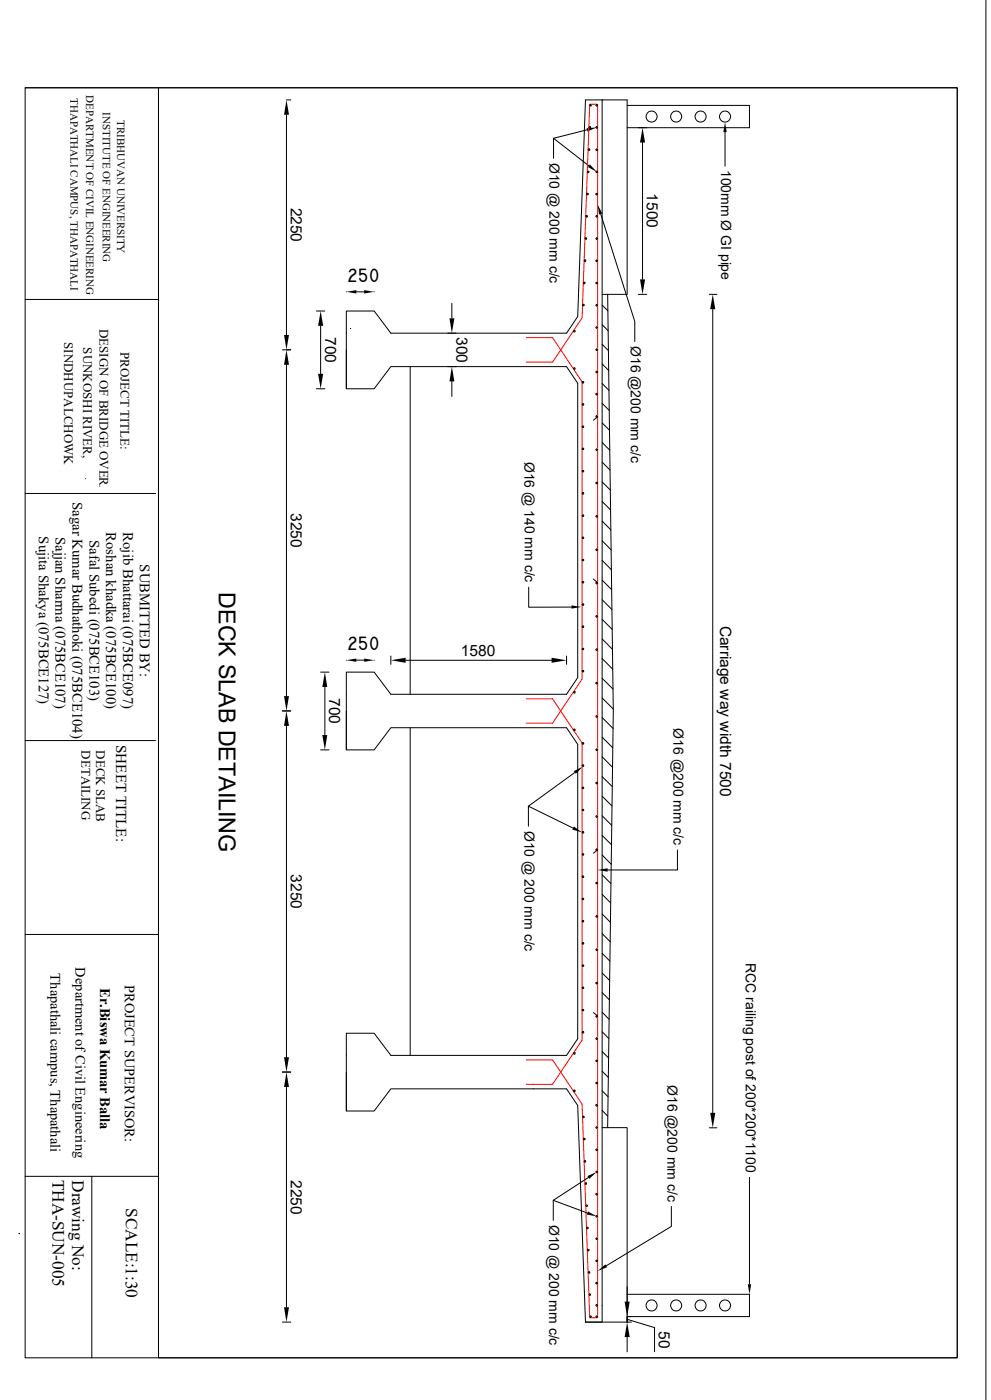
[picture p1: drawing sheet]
<svg xmlns="http://www.w3.org/2000/svg" width="297mm" height="420mm" viewBox="0 0 297 420" stroke-linecap="round" stroke-linejoin="round" font-family="sans-serif">
<defs><g id="words">
<text font-size="7" x="65.6" y="177.7" transform="rotate(90 65.6 177.7)">DECK SLAB DETAILING</text>
<g font-size="5.8">
<text x="104.1" y="84.5">250</text>
<text x="104.1" y="194.9">250</text>
</g>
<g font-size="5.2">
<text x="15.7" y="353.9" transform="rotate(90 15.7 353.9)">THA-SUN-005</text>
<text x="21.6" y="354" transform="rotate(90 21.6 354)">Drawing No:</text>
<text x="37.8" y="362.5" transform="rotate(90 37.8 362.5)">SCALE:1:30</text>
</g>
<g font-size="4.7">
<text x="193.9" y="58" transform="rotate(90 193.9 58)">1500</text>
<text x="87.2" y="62.3" transform="rotate(90 87.2 62.3)">2250</text>
<text x="97.4" y="101.1" transform="rotate(90 97.4 101.1)">700</text>
<text x="136.8" y="101.1" transform="rotate(90 136.8 101.1)">300</text>
<text x="87.2" y="154" transform="rotate(90 87.2 154)">3250</text>
<text x="215.9" y="187.7" transform="rotate(90 215.9 187.7)">Carriage way width 7500</text>
<text x="138.1" y="196.8">1580</text>
<text x="98.7" y="209.4" transform="rotate(90 98.7 209.4)">700</text>
<text x="87.2" y="262.3" transform="rotate(90 87.2 262.3)">3250</text>
<text x="87.2" y="354" transform="rotate(90 87.2 354)">2250</text>
<text x="197.5" y="399.3" transform="rotate(90 197.5 399.3)">50</text>
</g>
<text font-size="4.5" x="34.8" y="223.5" transform="rotate(90 34.8 223.5)">SHEET TITLE:</text>
<g font-size="4.4">
<text x="21.7" y="150.5" transform="rotate(90 21.7 150.5)">Sagar Kumar Budhathoki (075BCE104)</text>
<text x="11.6" y="160.9" transform="rotate(90 11.6 160.9)">Sujita Shakya (075BCE127)</text>
<text x="16.6" y="161" transform="rotate(90 16.6 161)">Sajjan Sharma (075BCE107)</text>
<text x="26.8" y="161.9" transform="rotate(90 26.8 161.9)">Safal Subedi (075BCE103)</text>
<text x="31.8" y="159.7" transform="rotate(90 31.8 159.7)">Roshan khadka (075BCE100)</text>
<text x="36.9" y="159.7" transform="rotate(90 36.9 159.7)">Rojib Bhattarai (075BCE097)</text>
<text x="42" y="169.3" transform="rotate(90 42 169.3)">SUBMITTED BY:</text>
<text x="30" y="296.4" transform="rotate(90 30 296.4)">Er.Biswa Kumar Balla</text>
</g>
<g font-size="4.3">
<text x="15.1" y="292" transform="rotate(90 15.1 292)">Thapathali campus, Thapathali</text>
<text x="22.6" y="290.2" transform="rotate(90 22.6 290.2)">Department of Civil Engineering</text>
<text x="37.4" y="295.4" transform="rotate(90 37.4 295.4)">PROJECT SUPERVISOR:</text>
</g>
<g font-size="4.2">
<text x="164.7" y="48.8" transform="rotate(90 164.7 48.8)">Ø10 @ 200 mm c/c</text>
<text x="216.1" y="50.9" transform="rotate(90 216.1 50.9)">100mm Ø GI pipe</text>
<text x="189.1" y="103.8" transform="rotate(90 189.1 103.8)">Ø16 @200 mm c/c</text>
<text x="157.2" y="138.5" transform="rotate(90 157.2 138.5)">Ø16 @ 140 mm c/c</text>
<text x="201.8" y="218.5" transform="rotate(90 201.8 218.5)">Ø16 @200 mm c/c</text>
<text x="157.2" y="249.2" transform="rotate(90 157.2 249.2)">Ø10 @ 200 mm c/c</text>
<text x="223.5" y="289" transform="rotate(90 223.5 289)">RCC railing post of 200*200*1100</text>
<text x="200.1" y="325.5" transform="rotate(90 200.1 325.5)">Ø16 @200 mm c/c</text>
<text x="164.6" y="367.4" transform="rotate(90 164.6 367.4)">Ø10 @ 200 mm c/c</text>
</g>
<g font-size="3.9">
<text x="29.8" y="98.6" transform="rotate(90 29.8 98.6)">DESIGN OF BRIDGE OVER</text>
<text x="19.3" y="102.6" transform="rotate(90 19.3 102.6)">SINDHUPALCHOWK</text>
<text x="24.9" y="104.2" transform="rotate(90 24.9 104.2)">SUNKOSHI RIVER,</text>
<text x="36.1" y="105.5" transform="rotate(90 36.1 105.5)">PROJECT TITLE:</text>
<text x="24.4" y="225.1" transform="rotate(90 24.4 225.1)">DETAILING</text>
<text x="28.8" y="225.1" transform="rotate(90 28.8 225.1)">DECK SLAB</text>
</g>
<g font-size="3.3">
<text x="21.1" y="29.4" transform="rotate(90 21.1 29.4)">THAPATHALI CAMPUS, THAPATHALI</text>
<text x="25.8" y="28.6" transform="rotate(90 25.8 28.6)">DEPARTMENT OF CIVIL ENGINEERING</text>
<text x="30.9" y="33.7" transform="rotate(90 30.9 33.7)">INSTITUTE OF ENGINEERING</text>
<text x="35.1" y="36.1" transform="rotate(90 35.1 36.1)">TRIBHUVAN UNIVERSITY</text>
</g>
</g></defs>
<g fill="none" stroke="#000" stroke-width=".3">
<path d="M7.5 26.3h279.4v381h-279.4zM7.5 26.3h40v381M164.3 54h.1M7.5 89.8h39.7M103.8 99.9h.1M105 98.6h.1M103.8 104.9v11.7M7.5 148h39.2M25.7 143.6h.1M29.9 145.8h.1M103.8 213.3v11.7M103.8 208.3h.1"/>
<path d="M7.5 222.2h39.1M7.5 280.3h40M103.8 316.6h.1M103.8 321.6v11.7M7.5 352.9h40M27.5 352.9v54.4M5.8 370h.1M5.8 370.1h.1"/>
</g>
<path d="M176.7 31.3h2.1" fill="none" stroke="#f00" stroke-width=".3"/>
<g fill="#f8d731">
<path d="M179.1 71.5v.2z"/>
<path d="M179.1 64.8v.2z"/>
<path d="M179.1 58.2v.1z"/>
<path d="M179.1 51.5v.1z"/>
<path d="M179.1 44.8v.2z"/>
<path d="M179.1 38.1v.2z"/>
<path d="M179.1 31.5v.2z"/>
<path d="M179.1 58.1v.2z"/>
<path d="M179.1 51.5v.2z"/>
<path d="M179.1 38.1v.3z"/>
<path d="M179.1 71.4v.3z"/>
<path d="M179.1 58.1v.3z"/>
<path d="M179.1 51.4v.3z"/>
<path d="M179.1 44.7v.3z"/>
<path d="M179.1 31.4v.3z"/>
<path d="M179.1 64.7v.4z"/>
<path d="M179.1 64.8v.3z"/>
<path d="M179.1 71.4v.4z"/>
<path d="M179.1 58v.4z"/>
<path d="M179.1 44.7v.4z"/>
<path d="M179 71.4v.4z"/>
<path d="M179.1 71.4l-.1 .4z"/>
<path d="M179 64.7v.4z"/>
<path d="M179.1 64.7l-.1 .4z"/>
<path d="M179 58v.4z"/>
<path d="M179.1 58l-.1 .4z"/>
<path d="M179 51.4v.4z"/>
<path d="M179.1 51.4l-.1 .4z"/>
<path d="M179 44.7v.4z"/>
<path d="M179.1 44.7l-.1 .4z"/>
<path d="M179 38.1v.3z"/>
<path d="M179.1 38.1l-.1 .3z"/>
<path d="M179 31.4v.3z"/>
<path d="M179.1 31.4l-.1 .3z"/>
<path d="M179 58v.5z"/>
<path d="M179 38v.4z"/>
<path d="M179 31.4v.4z"/>
<path d="M179 71.3v.5z"/>
<path d="M179 31.3v.5z"/>
<path d="M179 64.6v.6z"/>
<path d="M179 64.7v.5z"/>
<path d="M179 51.3v.5z"/>
<path d="M179 38v.5z"/>
<path d="M178.9 71.3v.5z"/>
<path d="M179 71.3l-.1 .5z"/>
<path d="M178.9 64.6v.6z"/>
<path d="M179 64.6l-.1 .6z"/>
<path d="M178.9 58v.5z"/>
<path d="M179 58l-.1 .5z"/>
<path d="M178.9 51.3v.5z"/>
<path d="M179 51.3l-.1 .5z"/>
<path d="M178.9 44.7v.4z"/>
<path d="M179 44.7l-.1 .4z"/>
<path d="M178.9 38v.5z"/>
<path d="M179 38l-.1 .5z"/>
<path d="M178.9 31.3v.5z"/>
<path d="M179 31.3l-.1 .5z"/>
<path d="M178.9 44.7v.5z"/>
<path d="M178.9 44.6v.6z"/>
<path d="M178.8 71.3v.5z"/>
<path d="M178.9 71.3l-.1 .5z"/>
<path d="M178.8 64.6v.6z"/>
<path d="M178.9 64.6l-.1 .6z"/>
<path d="M178.8 58v.5z"/>
<path d="M178.9 58l-.1 .5z"/>
<path d="M178.8 51.3v.5z"/>
<path d="M178.9 51.3l-.1 .5z"/>
<path d="M178.8 44.6v.6z"/>
<path d="M178.9 44.6l-.1 .6z"/>
<path d="M178.8 38v.5z"/>
<path d="M178.9 38l-.1 .5z"/>
<path d="M178.8 31.3v.5z"/>
<path d="M178.9 31.3l-.1 .5z"/>
<path d="M178.8 44.7v.5z"/>
<path d="M178.8 44.7v.4z"/>
<path d="M178.7 71.3v.5z"/>
<path d="M178.8 71.3l-.1 .5z"/>
<path d="M178.7 64.6v.6z"/>
<path d="M178.8 64.6l-.1 .6z"/>
<path d="M178.7 58v.5z"/>
<path d="M178.8 58l-.1 .5z"/>
<path d="M178.7 51.3v.5z"/>
<path d="M178.8 51.3l-.1 .5z"/>
<path d="M178.7 44.7v.4z"/>
<path d="M178.8 44.7l-.1 .4z"/>
<path d="M178.8 38l-.1 .5z"/>
<path d="M178.7 31.3v.5z"/>
<path d="M178.8 31.3l-.1 .5z"/>
<path d="M178.7 64.6v.5z"/>
<path d="M178.7 38v.4z"/>
<path d="M178.7 38v.5z"/>
<path d="M178.7 71.4v.4z"/>
<path d="M178.7 64.7v.4z"/>
<path d="M178.7 51.4v.4z"/>
<path d="M178.7 31.4v.4z"/>
<path d="M178.7 58v.4z"/>
<path d="M178.7 31.4v.3z"/>
<path d="M178.6 71.4v.4z"/>
<path d="M178.7 71.4l-.1 .4z"/>
<path d="M178.6 64.7v.4z"/>
<path d="M178.6 58v.4z"/>
<path d="M178.7 58l-.1 .4z"/>
<path d="M178.6 51.4v.3z"/>
<path d="M178.6 44.7v.4z"/>
<path d="M178.7 44.7l-.1 .4z"/>
<path d="M178.6 38.1v.3z"/>
<path d="M178.7 38.1v.3z"/>
<path d="M178.6 31.4v.3z"/>
<path d="M178.7 31.4l-.1 .3z"/>
<path d="M178.6 71.4v.3z"/>
<path d="M178.6 44.7v.3z"/>
<path d="M178.6 64.7v.3z"/>
<path d="M178.6 58.1v.3z"/>
<path d="M178.6 71.5v.2z"/>
<path d="M178.6 64.8v.2z"/>
<path d="M178.6 58.1v.2z"/>
<path d="M178.6 51.5v.2z"/>
<path d="M178.6 44.8v.2z"/>
<path d="M178.6 31.5v.2z"/>
<path d="M178.6 51.5v.1z"/>
<path d="M178.6 38.1v.2z"/>
<path d="M178.6 58.2v.1z"/>
</g>
<path d="M178.8 31.3l.3 .3v363.7h-2.4l-2.2-64.1M157.7 101.3h7.9l8.9 13.3v89.1l-8.9 13.3h-7.9M157.7 108.6h7.9M157.7 209.6h7.9l8.9 13.3" fill="none" stroke="#f00" stroke-width=".3"/>
<path d="M175.8 38.5l3.1-.3-2.8 1.3zM176.8 49.3l2.1 2.3-2.7-1.5zM171.3 181.6l3 .5-3 .5zM172 231.3l2.7-1.3-2.1 2.1zM172 247.9l2.5 1.8-3-.8zM179.1 261l3-.5v1zM176.1 352.8l2.8-1.2-2.3 2.1zM176.2 363.4l2.7 1.5-3-.5zM179.1 381.3l2.3-2 .5 .9z" fill="#000"/>
<g fill="none" stroke="#000" stroke-width=".3">
<path d="M175.9 38.9l-10 2.6M188 31.6h36.6M188 38.3h36.6M165.9 47.5v-6l10.6 8.2M169.8 99.9h-52.7l-5-6.6h-8.3v23.3h8.3l5-6.6h52.7l3.3 5M180.5 91.5l1.7 1.8M180.5 97.4l1.8 1.8M182.1 88.3l1.7 125-1.7 125M173.1 115v88.3zM180.5 103.3l1.9 1.9M180.5 109.2l2 2M180.5 115.1l2 2"/>
<path d="M180.5 121l2.1 2.1M180.5 126.9l2.2 2.2M180.5 132.8l2.3 2.2M180.5 138.6l2.3 2.4M180.5 144.6l2.4 2.4M180.5 150.5l2.5 2.5M180.5 156.3l2.6 2.7M158.5 176.1v6.1l12.8-.1M180.5 162.2l2.6 2.7M180.5 168.1l2.7 2.8M180.5 174l2.8 2.9M180.5 179.9l2.9 2.9"/>
<path d="M180.5 185.8l3 3M180.5 191.7l3.1 3.1M180.5 197.6l3.1 3.1M169.8 208.3h-52.7l-5-6.7h-8.3v23.4h8.3l5-6.7h52.7l3.3 5v88.3M173.1 203.3l-3.3 5zM180.5 203.5l3.2 3.2M180.5 209.4l3.3 3.3M180.5 215.3l3.2 3.2M172.3 231.7l-13.9 10.2M180.5 221.1l3.1 3.2M180.5 227l3.1 3.2M180.5 233l3 3"/>
<path d="M180.5 238.8l2.9 3M158.4 247.9v-6l13.3 6.5M180.5 244.7l2.8 2.9M180.5 250.6l2.8 2.8M180.5 256.5l2.7 2.7M203 255v6h-20.9M180.5 262.4l2.6 2.6M180.5 268.3l2.5 2.5M180.5 274.2l2.5 2.5M180.5 280.1l2.4 2.4M180.5 286l2.3 2.3M180.5 291.9l2.2 2.2"/>
<path d="M180.5 297.8l2.1 2.1M180.5 303.7l2 2.1M180.5 309.5l2 2.1M180.5 315.5l1.9 1.9M180.5 321.4l1.8 1.8M180.5 327.2l1.7 1.8M180.5 333.1l1.7 1.8M176.4 353.2l-10.6 6.9M176.1 363.9l-10.3-3.8v6M201.2 361.9v6l-19.5 11.8"/>
</g>
<g fill="#f8d731">
<path d="M177.2 394.9v.2z"/>
<path d="M177.2 394.9v.3z"/>
<path d="M177.2 394.8v.4z"/>
<path d="M177.1 394.8v.5z"/>
<path d="M177.2 394.8l-.1 .5z"/>
<path d="M177 394.8v.5z"/>
<path d="M177.1 394.8l-.1 .5z"/>
<path d="M177 388.3v.2z"/>
<path d="M177 388.2v.3z"/>
<path d="M177 388.2v.4z"/>
<path d="M176.9 388.2v.4z"/>
<path d="M177 388.2l-.1 .4z"/>
<path d="M176.9 394.8v.5z"/>
<path d="M176.9 388.1v.5z"/>
<path d="M176.8 388.1v.5z"/>
<path d="M176.9 388.1l-.1 .5z"/>
<path d="M176.8 394.8v.4z"/>
<path d="M176.8 381.6v.2z"/>
<path d="M176.8 394.9v.3z"/>
<path d="M176.7 381.6v.2z"/>
<path d="M176.8 381.6l-.1 .2z"/>
<path d="M176.7 388.1v.5z"/>
<path d="M176.8 388.1l-.1 .5z"/>
<path d="M176.8 394.9l-.1 .2z"/>
<path d="M176.7 394.9v.2z"/>
<path d="M176.7 381.6v.3z"/>
<path d="M176.7 381.5v.4z"/>
<path d="M176.6 388.1v.5z"/>
<path d="M176.7 388.1l-.1 .5z"/>
<path d="M176.6 381.5v.5z"/>
<path d="M176.7 381.5l-.1 .5z"/>
<path d="M176.6 388.2v.4z"/>
<path d="M176.6 388.2v.3z"/>
<path d="M176.5 381.4v.6z"/>
<path d="M176.6 381.5l-.1 .5z"/>
<path d="M176.5 388.2v.3z"/>
<path d="M176.6 388.2l-.1 .3z"/>
<path d="M176.5 374.9v.2z"/>
<path d="M176.5 374.9v.3z"/>
<path d="M176.5 388.3v.2z"/>
<path d="M176.4 374.9v.3z"/>
<path d="M176.5 374.9l-.1 .3z"/>
<path d="M176.4 374.8v.4z"/>
<path d="M176.4 381.5v.5z"/>
<path d="M176.5 381.5l-.1 .5z"/>
<path d="M176.4 374.8v.5z"/>
<path d="M176.4 381.5v.4z"/>
<path d="M176.3 381.5v.4z"/>
<path d="M176.3 374.8v.5z"/>
<path d="M176.4 374.8l-.1 .5z"/>
<path d="M176.3 381.6v.2z"/>
<path d="M176.3 381.6v.3z"/>
<path d="M176.3 368.3v.2z"/>
<path d="M176.3 368.2v.4z"/>
<path d="M176.3 368.3v.3z"/>
<path d="M176.2 374.8v.5z"/>
<path d="M176.3 374.8l-.1 .5z"/>
<path d="M176.2 368.2v.4z"/>
<path d="M176.3 368.2l-.1 .4z"/>
<path d="M176.1 368.1v.5z"/>
<path d="M176.2 368.2l-.1 .4z"/>
<path d="M176.2 374.8l-.1 .5z"/>
<path d="M176.1 374.8v.5z"/>
<path d="M176.1 374.8v.4z"/>
<path d="M176.1 374.9v.3z"/>
<path d="M176.1 361.6v.2z"/>
<path d="M176 368.1v.5z"/>
<path d="M176.1 368.1l-.1 .5z"/>
<path d="M176.1 374.9l-.1 .3z"/>
<path d="M176 361.6v.3z"/>
<path d="M176.1 361.6l-.1 .3z"/>
<path d="M176 374.9v.2z"/>
<path d="M176 374.9v.3z"/>
<path d="M176 361.5v.4z"/>
<path d="M175.9 361.5v.4z"/>
<path d="M176 361.5l-.1 .4z"/>
<path d="M175.9 368.1v.5z"/>
<path d="M176 368.1l-.1 .5z"/>
<path d="M175.9 361.4v.6z"/>
<path d="M175.9 361.5v.5z"/>
<path d="M175.9 368.2v.4z"/>
<path d="M175.8 361.4v.6z"/>
<path d="M175.9 361.4l-.1 .6z"/>
<path d="M175.8 368.2v.4z"/>
<path d="M175.9 368.2l-.1 .4z"/>
<path d="M175.8 355v.1z"/>
<path d="M175.8 368.2v.3z"/>
<path d="M175.8 355v.2z"/>
<path d="M175.8 368.3v.2z"/>
<path d="M175.8 354.9v.3z"/>
<path d="M175.7 354.9v.4z"/>
<path d="M175.8 354.9l-.1 .4z"/>
<path d="M175.7 354.8v.5z"/>
<path d="M175.7 361.4v.6z"/>
<path d="M175.8 361.4l-.1 .6z"/>
<path d="M175.7 361.4v.5z"/>
<path d="M175.7 361.5v.4z"/>
<path d="M175.6 354.8v.5z"/>
<path d="M175.7 354.8l-.1 .5z"/>
<path d="M175.6 361.5v.4z"/>
<path d="M175.7 361.5l-.1 .4z"/>
<path d="M175.6 348.3v.2z"/>
<path d="M175.6 361.6v.3z"/>
<path d="M175.6 361.6v.2z"/>
<path d="M175.6 348.2v.3z"/>
<path d="M175.5 348.2v.4z"/>
<path d="M175.6 348.2l-.1 .4z"/>
<path d="M175.5 354.8v.5z"/>
<path d="M175.6 354.8l-.1 .5z"/>
<path d="M175.5 348.1v.5z"/>
<path d="M175.4 348.1v.5z"/>
<path d="M175.5 348.1l-.1 .5z"/>
<path d="M175.5 354.8l-.1 .5z"/>
<path d="M175.4 348.1v.6z"/>
<path d="M175.4 354.8v.5z"/>
<path d="M175.3 354.9v.3z"/>
<path d="M175.4 354.9v.4z"/>
<path d="M175.3 348.1v.6z"/>
<path d="M175.4 348.1l-.1 .6z"/>
<path d="M175.3 341.6v.2z"/>
<path d="M175.3 355v.1z"/>
<path d="M175.3 355v.2z"/>
<path d="M175.3 341.6v.3z"/>
<path d="M175.3 341.5v.4z"/>
<path d="M175.2 341.5v.5z"/>
<path d="M175.3 341.5l-.1 .5z"/>
<path d="M175.2 348.1v.6z"/>
<path d="M175.3 348.1l-.1 .6z"/>
<path d="M175.2 348.1v.5z"/>
<path d="M175.1 348.2v.4z"/>
<path d="M175.2 348.2v.4z"/>
<path d="M175.1 341.5v.5z"/>
<path d="M175.2 341.5l-.1 .5z"/>
<path d="M175.1 348.2v.3z"/>
<path d="M175.1 335v.2z"/>
<path d="M175.1 334.9v.3z"/>
<path d="M175.1 348.3v.2z"/>
<path d="M175 334.9v.3z"/>
<path d="M175.1 334.9l-.1 .3z"/>
<path d="M175 341.5v.5z"/>
<path d="M175.1 341.5l-.1 .5z"/>
<path d="M175 334.9v.4z"/>
<path d="M175 201.3v.1z"/>
<path d="M175 194.6v.2z"/>
<path d="M175 187.9v.2z"/>
<path d="M175 181.3v.1z"/>
<path d="M175 174.6v.2z"/>
<path d="M175 167.9v.2z"/>
<path d="M175 161.2v.2z"/>
<path d="M175 154.6v.2z"/>
<path d="M175 147.9v.2z"/>
<path d="M175 141.3v.1z"/>
<path d="M175 134.6v.1z"/>
<path d="M175 127.9v.2z"/>
<path d="M175 121.2v.2z"/>
<path d="M175 114.6v.2z"/>
<path d="M175 309.6v.2z"/>
<path d="M175 302.9v.2z"/>
<path d="M175 296.2v.2z"/>
<path d="M175 289.6v.2z"/>
<path d="M175 282.9v.2z"/>
<path d="M175 276.3v.1z"/>
<path d="M175 269.6v.1z"/>
<path d="M175 262.9v.2z"/>
<path d="M175 256.2v.2z"/>
<path d="M175 249.6v.2z"/>
<path d="M175 242.9v.2z"/>
<path d="M175 236.3v.1z"/>
<path d="M175 229.6v.1z"/>
<path d="M175 222.9v.2z"/>
<path d="M175 201.3v.2z"/>
<path d="M175 181.2v.2z"/>
<path d="M175 161.2v.3z"/>
<path d="M175 141.2v.2z"/>
<path d="M175 134.6v.2z"/>
<path d="M175 121.2v.3z"/>
<path d="M175 334.8v.5z"/>
<path d="M175 296.2v.3z"/>
<path d="M175 276.2v.3z"/>
<path d="M175 276.3v.2z"/>
<path d="M175 269.6v.2z"/>
<path d="M175 256.2v.3z"/>
<path d="M175 236.2v.3z"/>
<path d="M175 236.3v.2z"/>
<path d="M175 229.6v.2z"/>
<path d="M175 201.2v.3z"/>
<path d="M175 181.2v.3z"/>
<path d="M175 174.5v.3z"/>
<path d="M175 141.2v.3z"/>
<path d="M175 134.5v.3z"/>
<path d="M175 309.5v.3z"/>
<path d="M175 282.9v.3z"/>
<path d="M175 269.5v.3z"/>
<path d="M175 242.9v.3z"/>
<path d="M175 229.5v.3z"/>
<path d="M175 194.5v.3z"/>
<path d="M175 187.9v.3z"/>
<path d="M175 154.5v.3z"/>
<path d="M175 147.9v.3z"/>
<path d="M175 127.8v.3z"/>
<path d="M175 114.5v.3z"/>
<path d="M174.9 309.5v.3z"/>
<path d="M175 309.5l-.1 .3z"/>
<path d="M174.9 302.9v.3z"/>
<path d="M175 302.9l-.1 .3z"/>
<path d="M174.9 296.2v.3z"/>
<path d="M175 296.2l-.1 .3z"/>
<path d="M174.9 289.5v.4z"/>
<path d="M175 289.6l-.1 .3z"/>
<path d="M174.9 282.9v.3z"/>
<path d="M175 282.9l-.1 .3z"/>
<path d="M174.9 276.2v.3z"/>
<path d="M175 276.2l-.1 .3z"/>
<path d="M174.9 269.5v.3z"/>
<path d="M175 269.5l-.1 .3z"/>
<path d="M174.9 262.8v.4z"/>
<path d="M175 262.9l-.1 .3z"/>
<path d="M174.9 256.2v.3z"/>
<path d="M175 256.2l-.1 .3z"/>
<path d="M174.9 249.5v.4z"/>
<path d="M175 249.6l-.1 .3z"/>
<path d="M174.9 242.9v.3z"/>
<path d="M175 242.9l-.1 .3z"/>
<path d="M174.9 236.2v.3z"/>
<path d="M175 236.2l-.1 .3z"/>
<path d="M174.9 229.5v.3z"/>
<path d="M175 229.5l-.1 .3z"/>
<path d="M174.9 222.8v.4z"/>
<path d="M175 222.9l-.1 .3z"/>
<path d="M174.9 341.5v.5z"/>
<path d="M175 341.5l-.1 .5z"/>
<path d="M174.9 201.2v.3z"/>
<path d="M175 201.2l-.1 .3z"/>
<path d="M174.9 194.5v.4z"/>
<path d="M175 194.5l-.1 .4z"/>
<path d="M174.9 187.8v.4z"/>
<path d="M175 187.9l-.1 .3z"/>
<path d="M174.9 181.2v.3z"/>
<path d="M175 181.2l-.1 .3z"/>
<path d="M174.9 174.5v.3z"/>
<path d="M175 174.5l-.1 .3z"/>
<path d="M174.9 167.9v.3z"/>
<path d="M175 167.9l-.1 .3z"/>
<path d="M174.9 161.2v.3z"/>
<path d="M175 161.2l-.1 .3z"/>
<path d="M174.9 154.5v.4z"/>
<path d="M175 154.5l-.1 .4z"/>
<path d="M174.9 147.8v.4z"/>
<path d="M175 147.9l-.1 .3z"/>
<path d="M174.9 141.2v.3z"/>
<path d="M175 141.2l-.1 .3z"/>
<path d="M174.9 134.5v.3z"/>
<path d="M175 134.5l-.1 .3z"/>
<path d="M174.9 127.8v.4z"/>
<path d="M175 127.8l-.1 .4z"/>
<path d="M174.9 121.2v.3z"/>
<path d="M175 121.2l-.1 .3z"/>
<path d="M174.9 114.5v.4z"/>
<path d="M175 114.5l-.1 .4z"/>
<path d="M174.9 282.8v.4z"/>
<path d="M174.9 269.5v.4z"/>
<path d="M174.9 242.8v.4z"/>
<path d="M174.9 229.5v.4z"/>
<path d="M174.9 334.8v.5z"/>
<path d="M175 334.8l-.1 .5z"/>
<path d="M174.9 341.5v.4z"/>
<path d="M174.9 181.1v.4z"/>
<path d="M174.9 174.5v.4z"/>
<path d="M174.9 167.8v.4z"/>
<path d="M174.9 141.1v.4z"/>
<path d="M174.9 134.5v.4z"/>
<path d="M174.9 309.5v.4z"/>
<path d="M174.9 302.8v.4z"/>
<path d="M174.9 276.1v.4z"/>
<path d="M174.9 236.1v.5z"/>
<path d="M174.9 236.2v.4z"/>
<path d="M174.9 201.1v.4z"/>
<path d="M174.9 181.1v.5z"/>
<path d="M174.9 161.1v.4z"/>
<path d="M174.9 141.1v.5z"/>
<path d="M174.9 121.1v.4z"/>
<path d="M174.9 296.1v.4z"/>
<path d="M174.9 276.1v.5z"/>
<path d="M174.9 256.1v.4z"/>
<path d="M174.9 229.4v.5z"/>
<path d="M174.9 201.1v.5z"/>
<path d="M174.9 194.4v.5z"/>
<path d="M174.9 187.8v.5z"/>
<path d="M174.9 161.1v.5z"/>
<path d="M174.9 154.4v.5z"/>
<path d="M174.9 147.8v.5z"/>
<path d="M174.9 121.1v.5z"/>
<path d="M174.9 296.1v.5z"/>
<path d="M174.9 282.8v.5z"/>
<path d="M174.9 256.1v.5z"/>
<path d="M174.8 341.6v.2z"/>
<path d="M174.9 341.6v.3z"/>
<path d="M174.8 201.1v.5z"/>
<path d="M174.9 201.1l-.1 .5z"/>
<path d="M174.8 194.4v.5z"/>
<path d="M174.9 194.4l-.1 .5z"/>
<path d="M174.8 187.8v.5z"/>
<path d="M174.9 187.8l-.1 .5z"/>
<path d="M174.8 181.1v.5z"/>
<path d="M174.9 181.1l-.1 .5z"/>
<path d="M174.8 174.5v.4z"/>
<path d="M174.9 174.5l-.1 .4z"/>
<path d="M174.8 167.8v.4z"/>
<path d="M174.9 167.8l-.1 .4z"/>
<path d="M174.8 161.1v.5z"/>
<path d="M174.9 161.1l-.1 .5z"/>
<path d="M174.8 154.4v.5z"/>
<path d="M174.9 154.4l-.1 .5z"/>
<path d="M174.8 147.8v.5z"/>
<path d="M174.9 147.8l-.1 .5z"/>
<path d="M174.8 141.1v.5z"/>
<path d="M174.9 141.1l-.1 .5z"/>
<path d="M174.8 134.5v.4z"/>
<path d="M174.9 134.5l-.1 .4z"/>
<path d="M174.8 127.8v.4z"/>
<path d="M174.9 127.8l-.1 .4z"/>
<path d="M174.8 121.1v.5z"/>
<path d="M174.9 121.1l-.1 .5z"/>
<path d="M174.8 114.4v.5z"/>
<path d="M174.9 114.5l-.1 .4z"/>
<path d="M174.8 309.5v.4z"/>
<path d="M174.9 309.5l-.1 .4z"/>
<path d="M174.8 302.8v.4z"/>
<path d="M174.9 302.8l-.1 .4z"/>
<path d="M174.8 296.1v.5z"/>
<path d="M174.9 296.1l-.1 .5z"/>
<path d="M174.8 289.4v.5z"/>
<path d="M174.9 289.5l-.1 .4z"/>
<path d="M174.8 282.8v.5z"/>
<path d="M174.9 282.8l-.1 .5z"/>
<path d="M174.8 276.1v.5z"/>
<path d="M174.9 276.1l-.1 .5z"/>
<path d="M174.8 269.5v.4z"/>
<path d="M174.9 269.5l-.1 .4z"/>
<path d="M174.8 262.8v.5z"/>
<path d="M174.9 262.8l-.1 .5z"/>
<path d="M174.8 256.1v.5z"/>
<path d="M174.9 256.1l-.1 .5z"/>
<path d="M174.8 249.4v.5z"/>
<path d="M174.9 249.5l-.1 .4z"/>
<path d="M174.8 242.8v.4z"/>
<path d="M174.9 242.8l-.1 .4z"/>
<path d="M174.8 236.1v.5z"/>
<path d="M174.9 236.1l-.1 .5z"/>
<path d="M174.8 229.4v.5z"/>
<path d="M174.9 229.4l-.1 .5z"/>
<path d="M174.8 222.8v.5z"/>
<path d="M174.9 222.8l-.1 .5z"/>
<path d="M174.8 334.8v.5z"/>
<path d="M174.9 334.8l-.1 .5z"/>
<path d="M174.8 187.7v.6z"/>
<path d="M174.8 174.4v.5z"/>
<path d="M174.8 167.8v.5z"/>
<path d="M174.8 147.7v.6z"/>
<path d="M174.8 134.4v.5z"/>
<path d="M174.8 127.8v.5z"/>
<path d="M174.8 302.8v.5z"/>
<path d="M174.8 309.4v.5z"/>
<path d="M174.8 282.7v.6z"/>
<path d="M174.8 269.4v.5z"/>
<path d="M174.8 242.7v.5z"/>
<path d="M174.8 309.4v.6z"/>
<path d="M174.8 269.4v.6z"/>
<path d="M174.8 242.7v.6z"/>
<path d="M174.8 229.4v.6z"/>
<path d="M174.8 167.7v.6z"/>
<path d="M174.8 134.4v.6z"/>
<path d="M174.8 127.7v.6z"/>
<path d="M174.7 201.1v.5z"/>
<path d="M174.8 201.1l-.1 .5z"/>
<path d="M174.7 194.4v.5z"/>
<path d="M174.8 194.4l-.1 .5z"/>
<path d="M174.7 187.7v.6z"/>
<path d="M174.8 187.7l-.1 .6z"/>
<path d="M174.7 181.1v.5z"/>
<path d="M174.8 181.1l-.1 .5z"/>
<path d="M174.7 174.4v.6z"/>
<path d="M174.8 174.4l-.1 .6z"/>
<path d="M174.7 167.7v.6z"/>
<path d="M174.8 167.7l-.1 .6z"/>
<path d="M174.7 161.1v.5z"/>
<path d="M174.8 161.1l-.1 .5z"/>
<path d="M174.7 154.4v.5z"/>
<path d="M174.8 154.4l-.1 .5z"/>
<path d="M174.7 147.7v.6z"/>
<path d="M174.8 147.7l-.1 .6z"/>
<path d="M174.7 141.1v.5z"/>
<path d="M174.8 141.1l-.1 .5z"/>
<path d="M174.7 134.4v.6z"/>
<path d="M174.8 134.4l-.1 .6z"/>
<path d="M174.7 127.7v.6z"/>
<path d="M174.8 127.7l-.1 .6z"/>
<path d="M174.7 121.1v.5z"/>
<path d="M174.8 121.1l-.1 .5z"/>
<path d="M174.7 114.4v.5z"/>
<path d="M174.8 114.4l-.1 .5z"/>
<path d="M174.7 309.4v.6z"/>
<path d="M174.8 309.4l-.1 .6z"/>
<path d="M174.7 302.8v.5z"/>
<path d="M174.8 302.8l-.1 .5z"/>
<path d="M174.7 296.1v.5z"/>
<path d="M174.8 296.1l-.1 .5z"/>
<path d="M174.7 289.4v.5z"/>
<path d="M174.8 289.4l-.1 .5z"/>
<path d="M174.7 282.7v.6z"/>
<path d="M174.8 282.7l-.1 .6z"/>
<path d="M174.7 276.1v.5z"/>
<path d="M174.8 276.1l-.1 .5z"/>
<path d="M174.7 269.4v.6z"/>
<path d="M174.8 269.4l-.1 .6z"/>
<path d="M174.7 262.8v.5z"/>
<path d="M174.8 262.8l-.1 .5z"/>
<path d="M174.7 256.1v.5z"/>
<path d="M174.8 256.1l-.1 .5z"/>
<path d="M174.7 249.4v.5z"/>
<path d="M174.8 249.4l-.1 .5z"/>
<path d="M174.7 242.7v.6z"/>
<path d="M174.8 242.7l-.1 .6z"/>
<path d="M174.7 236.1v.5z"/>
<path d="M174.8 236.1l-.1 .5z"/>
<path d="M174.7 229.4v.6z"/>
<path d="M174.8 229.4l-.1 .6z"/>
<path d="M174.7 222.8v.5z"/>
<path d="M174.8 222.8l-.1 .5z"/>
<path d="M174.7 334.8v.5z"/>
<path d="M174.7 174.4v.5z"/>
<path d="M174.7 134.4v.5z"/>
<path d="M174.7 127.8v.5z"/>
<path d="M174.7 334.9v.4z"/>
<path d="M174.7 334.9v.3z"/>
<path d="M174.7 167.8v.5z"/>
<path d="M174.7 309.4v.5z"/>
<path d="M174.7 269.4v.5z"/>
<path d="M174.7 242.7v.5z"/>
<path d="M174.7 229.4v.5z"/>
<path d="M174.7 334.9l-.1 .3z"/>
<path d="M174.6 201.1v.5z"/>
<path d="M174.7 201.1l-.1 .5z"/>
<path d="M174.6 194.4v.5z"/>
<path d="M174.7 194.4l-.1 .5z"/>
<path d="M174.6 187.7v.6z"/>
<path d="M174.7 187.7l-.1 .6z"/>
<path d="M174.6 181.1v.5z"/>
<path d="M174.7 181.1l-.1 .5z"/>
<path d="M174.6 174.4v.5z"/>
<path d="M174.7 174.4l-.1 .5z"/>
<path d="M174.6 167.8v.5z"/>
<path d="M174.7 167.8l-.1 .5z"/>
<path d="M174.6 161.1v.5z"/>
<path d="M174.7 161.1l-.1 .5z"/>
<path d="M174.6 154.4v.5z"/>
<path d="M174.7 154.4l-.1 .5z"/>
<path d="M174.6 147.7v.6z"/>
<path d="M174.7 147.7l-.1 .6z"/>
<path d="M174.6 141.1v.5z"/>
<path d="M174.7 141.1l-.1 .5z"/>
<path d="M174.6 134.4v.5z"/>
<path d="M174.7 134.4l-.1 .5z"/>
<path d="M174.6 127.8v.5z"/>
<path d="M174.7 127.8l-.1 .5z"/>
<path d="M174.6 121.1v.5z"/>
<path d="M174.7 121.1l-.1 .5z"/>
<path d="M174.6 114.4v.5z"/>
<path d="M174.7 114.4l-.1 .5z"/>
<path d="M174.6 334.9v.3z"/>
<path d="M174.7 309.4l-.1 .5z"/>
<path d="M174.6 302.8v.5z"/>
<path d="M174.7 302.8l-.1 .5z"/>
<path d="M174.6 296.1v.5z"/>
<path d="M174.7 296.1l-.1 .5z"/>
<path d="M174.6 289.4v.5z"/>
<path d="M174.7 289.4l-.1 .5z"/>
<path d="M174.7 282.7l-.1 .6z"/>
<path d="M174.6 276.1v.5z"/>
<path d="M174.7 276.1l-.1 .5z"/>
<path d="M174.7 269.4l-.1 .5z"/>
<path d="M174.6 262.8v.5z"/>
<path d="M174.7 262.8l-.1 .5z"/>
<path d="M174.7 256.1l-.1 .5z"/>
<path d="M174.6 249.4v.5z"/>
<path d="M174.7 249.4l-.1 .5z"/>
<path d="M174.7 242.7l-.1 .5z"/>
<path d="M174.6 236.1v.5z"/>
<path d="M174.7 236.1l-.1 .5z"/>
<path d="M174.7 229.4l-.1 .5z"/>
<path d="M174.6 222.8v.5z"/>
<path d="M174.7 222.8l-.1 .5z"/>
<path d="M174.6 167.8v.4z"/>
<path d="M174.6 127.8v.4z"/>
<path d="M174.6 309.5v.4z"/>
<path d="M174.6 302.8v.4z"/>
<path d="M174.6 282.8v.5z"/>
<path d="M174.6 269.5v.4z"/>
<path d="M174.6 256.1v.5z"/>
<path d="M174.6 242.8v.4z"/>
<path d="M174.6 229.4v.5z"/>
<path d="M174.6 187.8v.5z"/>
<path d="M174.6 174.5v.4z"/>
<path d="M174.6 147.8v.5z"/>
<path d="M174.6 134.5v.4z"/>
<path d="M174.6 335v.2z"/>
<path d="M174.6 262.8v.4z"/>
<path d="M174.6 222.8v.4z"/>
<path d="M174.6 201.1v.4z"/>
<path d="M174.6 187.8v.4z"/>
<path d="M174.6 161.1v.4z"/>
<path d="M174.6 147.8v.4z"/>
<path d="M174.6 121.1v.4z"/>
<path d="M174.6 114.5v.4z"/>
<path d="M174.5 309.5v.4z"/>
<path d="M174.5 302.8v.4z"/>
<path d="M174.6 302.8l-.1 .4z"/>
<path d="M174.5 296.1v.4z"/>
<path d="M174.5 289.5v.4z"/>
<path d="M174.6 289.5l-.1 .4z"/>
<path d="M174.5 282.8v.4z"/>
<path d="M174.5 276.1v.5z"/>
<path d="M174.6 276.1l-.1 .5z"/>
<path d="M174.5 269.5v.4z"/>
<path d="M174.5 262.8v.4z"/>
<path d="M174.6 262.8l-.1 .4z"/>
<path d="M174.5 256.1v.4z"/>
<path d="M174.5 249.5v.4z"/>
<path d="M174.6 249.5l-.1 .4z"/>
<path d="M174.5 242.8v.4z"/>
<path d="M174.5 236.1v.5z"/>
<path d="M174.6 236.1l-.1 .5z"/>
<path d="M174.5 229.4v.5z"/>
<path d="M174.5 222.8v.4z"/>
<path d="M174.6 222.8l-.1 .4z"/>
<path d="M174.6 201.1l-.1 .4z"/>
<path d="M174.5 194.5v.4z"/>
<path d="M174.6 194.5v.4z"/>
<path d="M174.5 187.8v.4z"/>
<path d="M174.6 187.8l-.1 .4z"/>
<path d="M174.5 181.1v.4z"/>
<path d="M174.6 174.5l-.1 .4z"/>
<path d="M174.5 167.8v.4z"/>
<path d="M174.5 161.2v.3z"/>
<path d="M174.6 161.1l-.1 .4z"/>
<path d="M174.5 154.5v.4z"/>
<path d="M174.6 154.5v.4z"/>
<path d="M174.5 147.8v.4z"/>
<path d="M174.6 147.8l-.1 .4z"/>
<path d="M174.5 141.1v.4z"/>
<path d="M174.5 134.5v.4z"/>
<path d="M174.6 134.5l-.1 .4z"/>
<path d="M174.5 127.8v.4z"/>
<path d="M174.5 121.2v.3z"/>
<path d="M174.6 121.1l-.1 .4z"/>
<path d="M174.5 114.5v.4z"/>
<path d="M174.5 276.1v.4z"/>
<path d="M174.5 201.2v.3z"/>
<path d="M174.5 174.5v.3z"/>
<path d="M174.5 174.5v.4z"/>
<path d="M174.5 134.5v.3z"/>
<path d="M174.5 309.5v.3z"/>
<path d="M174.5 296.2v.3z"/>
<path d="M174.5 256.2v.3z"/>
<path d="M174.5 236.1v.4z"/>
<path d="M174.5 229.5v.4z"/>
<path d="M174.5 194.5v.3z"/>
<path d="M174.5 181.2v.3z"/>
<path d="M174.5 167.9v.2z"/>
<path d="M174.5 167.9v.3z"/>
<path d="M174.5 154.5v.3z"/>
<path d="M174.5 141.2v.3z"/>
<path d="M174.5 127.8v.3z"/>
<path d="M174.5 114.5v.3z"/>
<path d="M174.5 302.9v.3z"/>
<path d="M174.5 276.2v.3z"/>
<path d="M174.5 269.5v.3z"/>
<path d="M174.5 236.2v.3z"/>
<path d="M174.5 229.5v.3z"/>
<path d="M174.5 187.9v.2z"/>
<path d="M174.5 187.9v.3z"/>
<path d="M174.5 147.9v.2z"/>
<path d="M174.5 147.9v.3z"/>
<path d="M174.5 302.9v.2z"/>
<path d="M174.5 289.5v.3z"/>
<path d="M174.5 282.9v.3z"/>
<path d="M174.5 262.8v.3z"/>
<path d="M174.5 249.5v.3z"/>
<path d="M174.5 242.9v.3z"/>
<path d="M174.5 222.8v.3z"/>
<path d="M174.5 194.6v.2z"/>
<path d="M174.5 181.2v.2z"/>
<path d="M174.5 154.6v.2z"/>
<path d="M174.5 141.2v.2z"/>
<path d="M174.5 127.9v.2z"/>
<path d="M174.5 114.6v.2z"/>
<path d="M174.5 289.6v.2z"/>
<path d="M174.5 282.9v.2z"/>
<path d="M174.5 262.9v.2z"/>
<path d="M174.5 249.6v.2z"/>
<path d="M174.5 242.9v.2z"/>
<path d="M174.5 222.9v.2z"/>
<path d="M174.5 201.3v.1z"/>
<path d="M174.5 201.3v.2z"/>
<path d="M174.5 174.6v.2z"/>
<path d="M174.5 161.2v.2z"/>
<path d="M174.5 134.6v.1z"/>
<path d="M174.5 134.6v.2z"/>
<path d="M174.5 121.2v.2z"/>
<path d="M174.5 181.3v.1z"/>
<path d="M174.5 141.3v.1z"/>
<path d="M174.5 309.6v.2z"/>
<path d="M174.5 296.2v.2z"/>
<path d="M174.5 276.2v.2z"/>
<path d="M174.5 269.6v.1z"/>
<path d="M174.5 269.6v.2z"/>
<path d="M174.5 256.2v.2z"/>
<path d="M174.5 236.2v.2z"/>
<path d="M174.5 229.6v.1z"/>
<path d="M174.5 229.6v.2z"/>
<path d="M174.5 276.3v.1z"/>
<path d="M174.5 236.3v.1z"/>
<path d="M172.4 327.2v.1z"/>
<path d="M172.4 315.9v.2z"/>
<path d="M172.4 218.9v.1z"/>
<path d="M172.4 207.6v.2z"/>
<path d="M172.4 327.1v.2z"/>
<path d="M172.4 218.8v.2z"/>
<path d="M172.4 327.1v.3z"/>
<path d="M172.4 218.8v.3z"/>
<path d="M172.4 207.5v.3z"/>
<path d="M172.3 327.1v.3z"/>
<path d="M172.4 327.1l-.1 .3z"/>
<path d="M172.3 315.8v.3z"/>
<path d="M172.4 315.9l-.1 .2z"/>
<path d="M172.3 218.8v.3z"/>
<path d="M172.4 218.8l-.1 .3z"/>
<path d="M172.3 207.5v.3z"/>
<path d="M172.4 207.5l-.1 .3z"/>
<path d="M172.3 315.8v.4z"/>
<path d="M172.3 207.5v.4z"/>
<path d="M172.3 327v.4z"/>
<path d="M172.3 218.7v.4z"/>
<path d="M172.3 218.7v.5z"/>
<path d="M172.3 207.4v.5z"/>
<path d="M172.2 327v.5z"/>
<path d="M172.3 327l-.1 .5z"/>
<path d="M172.2 315.8v.5z"/>
<path d="M172.3 315.8l-.1 .5z"/>
<path d="M172.2 218.7v.5z"/>
<path d="M172.3 218.7l-.1 .5z"/>
<path d="M172.2 207.4v.5z"/>
<path d="M172.3 207.4l-.1 .5z"/>
<path d="M172.2 315.7v.6z"/>
<path d="M172.1 327v.5z"/>
<path d="M172.2 327l-.1 .5z"/>
<path d="M172.1 315.7v.6z"/>
<path d="M172.2 315.7l-.1 .6z"/>
<path d="M172.1 218.7v.5z"/>
<path d="M172.2 218.7l-.1 .5z"/>
<path d="M172.1 207.4v.5z"/>
<path d="M172.2 207.4l-.1 .5z"/>
<path d="M172 327v.5z"/>
<path d="M172.1 327l-.1 .5z"/>
<path d="M172 315.8v.5z"/>
<path d="M172.1 315.8l-.1 .5z"/>
<path d="M172 218.7v.5z"/>
<path d="M172.1 218.7l-.1 .5z"/>
<path d="M172 207.4v.5z"/>
<path d="M172.1 207.4l-.1 .5z"/>
<path d="M172 327v.4z"/>
<path d="M172 315.8v.4z"/>
<path d="M172 207.5v.4z"/>
<path d="M172 218.7v.4z"/>
<path d="M172 327l-.1 .4z"/>
<path d="M172 315.8l-.1 .4z"/>
<path d="M172 218.7l-.1 .4z"/>
<path d="M171.9 207.5v.4z"/>
<path d="M172 207.5l-.1 .4z"/>
<path d="M171.9 327.1v.3z"/>
<path d="M171.9 315.8v.3z"/>
<path d="M171.9 315.8v.4z"/>
<path d="M171.9 218.8v.3z"/>
<path d="M171.9 207.5v.3z"/>
<path d="M171.9 327.1v.2z"/>
<path d="M171.9 315.9v.2z"/>
<path d="M171.9 218.8v.2z"/>
<path d="M171.9 207.6v.2z"/>
<path d="M171.9 327.2v.1z"/>
<path d="M171.9 218.9v.1z"/>
<path d="M171.9 207.6v.1z"/>
</g>
<path d="M174.5 222.9v89.1l-8.9 13.3h-7.9M157.7 318h7.9l8.9 13.2" fill="none" stroke="#f00" stroke-width=".3"/>
<g fill="none" stroke="#000" stroke-width=".3">
<path d="M85.9 30h1.2M85.9 34.4v66.1M180.5 30v366.6h-5M191.3 38.3h2.5M217.3 39.6v10.3M224.6 31.6v6.7M192.6 42.8v41M94.8 93.3h2.6M96.1 97.7v14.4M103.8 87.5v.1M106.8 87.5h2.3M112.1 87.5v.1"/>
<path d="M134.2 99.9h2.5M135.4 91v4.5M180.5 88.3h7.5v-58.3h-12.5l-2.4 65-3.3 4.9M191.3 88.3h2.5M212.6 88.3h2.2M213.6 92.8v241M84.6 104.9h2.5M85.9 109.4v99.4M94.8 116.6h2.6M122.9 110v98.3M134.2 110h2.5M135.4 114.4v4.5"/>
<path d="M103.8 198v.1M106.8 198h2.3M112.1 198v.1M117.1 196.8v2.5M121.6 198.1h43.7M169.8 196.8v2.5M84.6 213.3h2.5M85.9 217.8v99.4M96.1 201.6h2.5M97.4 206.1v14.4M122.9 218.3v98.3M96.1 225h2.5"/>
<path d="M173.1 311.6l-3.3 5h-52.7l-5-6.6h-8.3v23.3h8.3l5-6.7h52.7l3.3 5 2.4 65M84.6 321.6h2.5M85.9 326.1v66.1M180.5 338.3h7.5v58.3h-12.5M212.6 338.3h2.2M224.6 353.2v32.1M84.6 396.6h2.5M188 388.3h36.6v6.7h-36.6M188 395.8l8.2 2.5v7.2M188 395v1.6h1.2M188 386v4.5M188 395h1.2"/>
<path d="M188 401.1v4.5"/>
<circle cx="195.3" cy="35" r="1.64"/>
<circle cx="202.6" cy="35" r="1.64"/>
<circle cx="210" cy="35" r="1.64"/>
<circle cx="217.3" cy="35" r="1.64"/>
<circle cx="195.3" cy="391.6" r="1.64"/>
<circle cx="202.6" cy="391.6" r="1.64"/>
<circle cx="210" cy="391.6" r="1.64"/>
<circle cx="217.3" cy="391.6" r="1.64"/>
</g>
<g fill="#000">
<path d="M85.9 30l.7 4.4h-1.5zM217.3 36.6l.5 3h-1zM192.6 38.3l.7 4.5h-1.5zM96.1 93.3l.8 4.4h-1.6zM103.8 87.5l3-.5v1.1zM109.1 87l3 .5-3 .6zM134.7 95.5h1.5l-.8 4.4zM191.8 83.8h1.5l-.7 4.5zM213.6 88.3l.8 4.5h-1.5zM85.9 104.9l.7 4.5h-1.5zM85.1 100.5h1.5l-.7 4.4zM95.3 112.1h1.6l-.8 4.5z"/>
<path d="M135.4 110l.8 4.4h-1.5zM103.8 198l3-.4v.9zM109.1 197.6l3 .4-3 .5zM117.1 198.1l4.5-.8v1.5zM165.3 197.3l4.5 .8-4.5 .7zM85.1 208.8h1.5l-.7 4.5zM85.9 213.3l.7 4.5h-1.5zM97.4 201.6l.7 4.5h-1.5zM96.6 220.5h1.5l-.7 4.5zM85.1 317.2h1.5l-.7 4.4zM85.9 321.6l.7 4.5h-1.5zM212.9 333.8h1.5l-.8 4.5z"/>
<path d="M85.1 392.2h1.5l-.7 4.4zM187.2 390.5h1.5l-.7 4.5zM224.1 385.3h1l-.5 3zM188 396.6l.7 4.5h-1.5z"/>
</g>
<g fill="#f8d731">
<path d="M177.2 31.5v.2z"/>
<path d="M177.2 31.4v.3z"/>
<path d="M177.2 31.4v.4z"/>
<path d="M177.2 31.3v.5z"/>
<path d="M177.1 31.3v.5z"/>
<path d="M177.2 31.3l-.1 .5z"/>
<path d="M177 31.3v.5z"/>
<path d="M177.1 31.3l-.1 .5z"/>
<path d="M177 38.1v.2z"/>
<path d="M177 38.1v.3z"/>
<path d="M177 38v.4z"/>
<path d="M176.9 38v.4z"/>
<path d="M177 38l-.1 .4z"/>
<path d="M177 31.3l-.1 .5z"/>
<path d="M176.9 31.3v.5z"/>
<path d="M176.9 38v.5z"/>
<path d="M176.8 38v.5z"/>
<path d="M176.9 38l-.1 .5z"/>
<path d="M176.9 31.3l-.1 .5z"/>
<path d="M176.8 31.4v.3z"/>
<path d="M176.8 31.4v.4z"/>
<path d="M176.8 44.8v.2z"/>
<path d="M176.8 31.4l-.1 .3z"/>
<path d="M176.7 44.7v.3z"/>
<path d="M176.8 44.8l-.1 .2z"/>
<path d="M176.7 31.5v.2z"/>
<path d="M176.7 38v.5z"/>
<path d="M176.8 38l-.1 .5z"/>
<path d="M176.7 44.7v.4z"/>
<path d="M176.6 44.7v.4z"/>
<path d="M176.7 44.7l-.1 .4z"/>
<path d="M176.7 38l-.1 .4z"/>
<path d="M176.6 44.6v.5z"/>
<path d="M176.6 38v.4z"/>
<path d="M176.6 44.6v.6z"/>
<path d="M176.5 44.6v.6z"/>
<path d="M176.6 44.6l-.1 .6z"/>
<path d="M176.5 38.1v.3z"/>
<path d="M176.6 38.1l-.1 .3z"/>
<path d="M176.5 51.5v.1z"/>
<path d="M176.5 51.4v.2z"/>
<path d="M176.5 51.4v.3z"/>
<path d="M176.5 38.1v.2z"/>
<path d="M176.4 51.4v.4z"/>
<path d="M176.5 51.4l-.1 .4z"/>
<path d="M176.4 44.6v.5z"/>
<path d="M176.4 51.3v.5z"/>
<path d="M176.4 44.7v.4z"/>
<path d="M176.3 51.3v.5z"/>
<path d="M176.4 51.3l-.1 .5z"/>
<path d="M176.3 44.7v.3z"/>
<path d="M176.3 58.1v.2z"/>
<path d="M176.3 44.8v.2z"/>
<path d="M176.3 58.1v.3z"/>
<path d="M176.2 58v.4z"/>
<path d="M176.3 58.1l-.1 .3z"/>
<path d="M176.2 51.3v.5z"/>
<path d="M176.3 51.3l-.1 .5z"/>
<path d="M176.1 58v.5z"/>
<path d="M176.2 58l-.1 .5z"/>
<path d="M176.1 51.3v.5z"/>
<path d="M176.1 51.4v.4z"/>
<path d="M176.1 51.4v.3z"/>
<path d="M176.1 64.8v.2z"/>
<path d="M176.1 51.4v.2z"/>
<path d="M176 64.7v.3z"/>
<path d="M176.1 64.8l-.1 .2z"/>
<path d="M176.1 51.4l-.1 .2z"/>
<path d="M176 51.5v.1z"/>
<path d="M176 58v.5z"/>
<path d="M176.1 58l-.1 .5z"/>
<path d="M176 64.7v.4z"/>
<path d="M175.9 64.6v.5z"/>
<path d="M176 64.7l-.1 .4z"/>
<path d="M175.9 58v.5z"/>
<path d="M176 58l-.1 .5z"/>
<path d="M175.9 58v.4z"/>
<path d="M175.9 64.6v.6z"/>
<path d="M175.8 58.1v.3z"/>
<path d="M175.9 58l-.1 .4z"/>
<path d="M175.8 71.5v.1z"/>
<path d="M175.8 58.1v.2z"/>
<path d="M175.8 71.4v.3z"/>
<path d="M175.8 71.5v.2z"/>
<path d="M175.8 64.6v.6z"/>
<path d="M175.9 64.6l-.1 .6z"/>
<path d="M175.8 71.3v.5z"/>
<path d="M175.8 71.4v.4z"/>
<path d="M175.7 71.3v.5z"/>
<path d="M175.8 71.3l-.1 .5z"/>
<path d="M175.7 64.6v.6z"/>
<path d="M175.8 64.6l-.1 .6z"/>
<path d="M175.7 64.6v.5z"/>
<path d="M175.6 71.3v.5z"/>
<path d="M175.7 71.3l-.1 .5z"/>
<path d="M175.7 64.6l-.1 .5z"/>
<path d="M175.6 64.7v.4z"/>
<path d="M175.6 64.7v.3z"/>
<path d="M175.6 78.1v.2z"/>
<path d="M175.6 64.8v.2z"/>
<path d="M175.6 78.1v.3z"/>
<path d="M175.5 78v.4z"/>
<path d="M175.6 78.1l-.1 .3z"/>
<path d="M175.5 71.3v.5z"/>
<path d="M175.6 71.3l-.1 .5z"/>
<path d="M175.4 71.3v.5z"/>
<path d="M175.5 71.3l-.1 .5z"/>
<path d="M175.4 78v.4z"/>
<path d="M175.5 78l-.1 .4z"/>
<path d="M175.4 77.9v.5z"/>
<path d="M175.4 77.9v.6z"/>
<path d="M175.4 71.3v.4z"/>
<path d="M175.3 77.9v.6z"/>
<path d="M175.4 77.9l-.1 .6z"/>
<path d="M175.3 71.4v.3z"/>
<path d="M175.4 71.4l-.1 .3z"/>
<path d="M175.3 84.8v.2z"/>
<path d="M175.3 71.4v.2z"/>
<path d="M175.3 71.5v.1z"/>
<path d="M175.3 84.7v.3z"/>
<path d="M175.3 84.7v.4z"/>
<path d="M175.3 77.9v.5z"/>
<path d="M175.2 84.7v.4z"/>
<path d="M175.3 84.7l-.1 .4z"/>
<path d="M175.2 78v.4z"/>
<path d="M175.3 77.9l-.1 .5z"/>
<path d="M175.2 84.6v.5z"/>
<path d="M175.1 78v.4z"/>
<path d="M175.2 78l-.1 .4z"/>
<path d="M175.1 84.6v.5z"/>
<path d="M175.2 84.6l-.1 .5z"/>
<path d="M175.1 91.4v.2z"/>
<path d="M175.1 78.1v.2z"/>
<path d="M175.1 78.1v.3z"/>
<path d="M175.1 91.4v.3z"/>
<path d="M175 91.4v.3z"/>
<path d="M175.1 91.4l-.1 .3z"/>
<path d="M175 84.6v.5z"/>
<path d="M175.1 84.6l-.1 .5z"/>
<path d="M175 91.3v.4z"/>
<path d="M175 91.3v.5z"/>
<path d="M174.9 91.3v.5z"/>
<path d="M175 91.3l-.1 .5z"/>
<path d="M174.9 84.7v.4z"/>
<path d="M175 84.7l-.1 .4z"/>
<path d="M174.9 84.7v.3z"/>
<path d="M174.8 91.3v.5z"/>
<path d="M174.9 91.3l-.1 .5z"/>
<path d="M174.8 84.8v.2z"/>
<path d="M174.9 84.8v.2z"/>
<path d="M174.8 91.3l-.1 .5z"/>
<path d="M174.7 91.3v.4z"/>
<path d="M174.7 91.3v.5z"/>
<path d="M174.7 91.4v.3z"/>
<path d="M174.7 91.4l-.1 .3z"/>
<path d="M174.6 91.4v.3z"/>
<path d="M174.6 91.4v.2z"/>
</g>
<g fill="none" stroke="#000" stroke-width=".3">
<circle cx="178.9" cy="31.6" r=".25"/>
<circle cx="178.9" cy="38.2" r=".25"/>
<circle cx="178.9" cy="58.3" r=".25"/>
<circle cx="178.9" cy="44.9" r=".25"/>
<circle cx="178.9" cy="51.6" r=".25"/>
<circle cx="178.9" cy="71.6" r=".25"/>
<circle cx="178.9" cy="64.9" r=".25"/>
</g>
<g fill="#f8d731">
<path d="M179.1 124.8v.2z"/>
<path d="M179.1 118.2v.1z"/>
<path d="M179.1 111.5v.2z"/>
<path d="M179.1 104.8v.2z"/>
<path d="M179.1 98.2v.1z"/>
<path d="M179.1 91.5v.2z"/>
<path d="M179.1 84.8v.2z"/>
<path d="M179.1 78.1v.2z"/>
<path d="M179.1 118.2v.2z"/>
<path d="M179.1 98.1v.2z"/>
<path d="M179.1 78.1v.3z"/>
<path d="M179.1 124.8v.3z"/>
<path d="M179.1 118.1v.3z"/>
<path d="M179.1 111.4v.3z"/>
<path d="M179.1 98.1v.3z"/>
<path d="M179.1 91.4v.3z"/>
<path d="M179.1 104.7v.4z"/>
<path d="M179.1 104.8v.3z"/>
<path d="M179.1 124.7v.4z"/>
<path d="M179.1 111.4v.4z"/>
<path d="M179.1 98v.4z"/>
<path d="M179.1 84.7v.4z"/>
<path d="M179.1 84.8v.3z"/>
<path d="M179 124.7v.4z"/>
<path d="M179.1 124.7l-.1 .4z"/>
<path d="M179 118.1v.3z"/>
<path d="M179.1 118.1l-.1 .3z"/>
<path d="M179 111.4v.4z"/>
<path d="M179.1 111.4l-.1 .4z"/>
<path d="M179 104.7v.4z"/>
<path d="M179.1 104.7l-.1 .4z"/>
<path d="M179 98v.4z"/>
<path d="M179.1 98l-.1 .4z"/>
<path d="M179 91.4v.4z"/>
<path d="M179.1 91.4l-.1 .4z"/>
<path d="M179 84.7v.4z"/>
<path d="M179.1 84.7l-.1 .4z"/>
<path d="M179 78.1v.3z"/>
<path d="M179.1 78.1l-.1 .3z"/>
<path d="M179 118v.4z"/>
<path d="M179 78v.4z"/>
<path d="M179 111.3v.5z"/>
<path d="M179 98v.5z"/>
<path d="M179 118v.5z"/>
<path d="M179 104.6v.6z"/>
<path d="M179 104.7v.5z"/>
<path d="M179 91.3v.5z"/>
<path d="M179 78v.5z"/>
<path d="M178.9 124.7v.4z"/>
<path d="M179 124.7l-.1 .4z"/>
<path d="M178.9 118v.5z"/>
<path d="M179 118l-.1 .5z"/>
<path d="M178.9 111.3v.5z"/>
<path d="M179 111.3l-.1 .5z"/>
<path d="M178.9 104.6v.6z"/>
<path d="M179 104.6l-.1 .6z"/>
<path d="M178.9 98v.5z"/>
<path d="M179 98l-.1 .5z"/>
<path d="M178.9 91.3v.5z"/>
<path d="M179 91.3l-.1 .5z"/>
<path d="M178.9 84.7v.4z"/>
<path d="M179 84.7l-.1 .4z"/>
<path d="M178.9 78v.5z"/>
<path d="M179 78l-.1 .5z"/>
<path d="M178.9 124.7v.5z"/>
<path d="M178.9 84.7v.5z"/>
<path d="M178.9 124.6v.6z"/>
<path d="M178.9 84.6v.6z"/>
<path d="M178.8 124.6v.6z"/>
<path d="M178.9 124.6l-.1 .6z"/>
<path d="M178.8 118v.5z"/>
<path d="M178.9 118l-.1 .5z"/>
<path d="M178.8 111.3v.5z"/>
<path d="M178.9 111.3l-.1 .5z"/>
<path d="M178.8 104.6v.6z"/>
<path d="M178.9 104.6l-.1 .6z"/>
<path d="M178.8 98v.5z"/>
<path d="M178.9 98l-.1 .5z"/>
<path d="M178.8 91.3v.5z"/>
<path d="M178.9 91.3l-.1 .5z"/>
<path d="M178.8 84.6v.6z"/>
<path d="M178.9 84.6l-.1 .6z"/>
<path d="M178.8 78v.5z"/>
<path d="M178.9 78l-.1 .5z"/>
<path d="M178.8 124.7v.5z"/>
<path d="M178.8 84.7v.5z"/>
<path d="M178.8 124.7v.4z"/>
<path d="M178.8 84.7v.4z"/>
<path d="M178.7 124.7v.4z"/>
<path d="M178.8 124.7l-.1 .4z"/>
<path d="M178.7 118v.5z"/>
<path d="M178.8 118l-.1 .5z"/>
<path d="M178.7 111.3v.5z"/>
<path d="M178.8 111.3l-.1 .5z"/>
<path d="M178.7 104.6v.6z"/>
<path d="M178.8 104.6l-.1 .6z"/>
<path d="M178.7 98v.5z"/>
<path d="M178.8 98l-.1 .5z"/>
<path d="M178.7 91.3v.5z"/>
<path d="M178.8 91.3l-.1 .5z"/>
<path d="M178.7 84.7v.4z"/>
<path d="M178.8 84.7l-.1 .4z"/>
<path d="M178.7 78v.5z"/>
<path d="M178.8 78l-.1 .5z"/>
<path d="M178.7 118v.4z"/>
<path d="M178.7 104.6v.5z"/>
<path d="M178.7 78v.4z"/>
<path d="M178.7 111.4v.4z"/>
<path d="M178.7 104.7v.4z"/>
<path d="M178.7 98v.4z"/>
<path d="M178.7 91.4v.4z"/>
<path d="M178.6 124.7v.4z"/>
<path d="M178.7 124.7l-.1 .4z"/>
<path d="M178.6 118.1v.3z"/>
<path d="M178.7 118.1v.3z"/>
<path d="M178.6 111.4v.4z"/>
<path d="M178.7 111.4l-.1 .4z"/>
<path d="M178.6 104.7v.4z"/>
<path d="M178.6 98v.4z"/>
<path d="M178.7 98l-.1 .4z"/>
<path d="M178.6 91.4v.3z"/>
<path d="M178.6 84.7v.4z"/>
<path d="M178.7 84.7l-.1 .4z"/>
<path d="M178.6 78.1v.3z"/>
<path d="M178.7 78.1v.3z"/>
<path d="M178.6 111.4v.3z"/>
<path d="M178.6 84.7v.3z"/>
<path d="M178.6 124.8v.3z"/>
<path d="M178.6 104.7v.3z"/>
<path d="M178.6 98.1v.3z"/>
<path d="M178.6 84.8v.2z"/>
<path d="M178.6 124.8v.2z"/>
<path d="M178.6 118.2v.2z"/>
<path d="M178.6 111.5v.2z"/>
<path d="M178.6 104.8v.2z"/>
<path d="M178.6 98.1v.2z"/>
<path d="M178.6 91.5v.2z"/>
<path d="M178.6 118.2v.1z"/>
<path d="M178.6 78.1v.2z"/>
<path d="M178.6 98.2v.1z"/>
</g>
<g fill="none" stroke="#000" stroke-width=".3">
<path d="M179.1 125l-1.2 1.1"/>
<circle cx="178.9" cy="78.2" r=".25"/>
<circle cx="178.9" cy="84.9" r=".25"/>
<circle cx="178.9" cy="91.6" r=".25"/>
<circle cx="178.9" cy="98.3" r=".25"/>
<circle cx="178.9" cy="104.9" r=".25"/>
<circle cx="178.9" cy="111.6" r=".25"/>
<circle cx="178.9" cy="118.2" r=".25"/>
<circle cx="178.9" cy="124.9" r=".25"/>
</g>
<g fill="#f8d731">
<path d="M179.1 391.5v.2z"/>
<path d="M179.1 384.9v.1z"/>
<path d="M179.1 378.2v.1z"/>
<path d="M179.1 371.5v.2z"/>
<path d="M179.1 364.8v.2z"/>
<path d="M179.1 294.9v.1z"/>
<path d="M179.1 204.8v.2z"/>
<path d="M179.1 204.9v.1z"/>
<path d="M179.1 194.8v.2z"/>
<path d="M179.1 184.8v.2z"/>
<path d="M179.1 174.8v.2z"/>
<path d="M179.1 164.8v.2z"/>
<path d="M179.1 154.8v.2z"/>
<path d="M179.1 144.8v.2z"/>
<path d="M179.1 134.8v.2z"/>
<path d="M179.1 394.9v.2z"/>
<path d="M179.1 384.8v.3z"/>
<path d="M179.1 384.9v.2z"/>
<path d="M179.1 378.2v.2z"/>
<path d="M179.1 294.8v.2z"/>
<path d="M179.1 391.5v.3z"/>
<path d="M179.1 378.1v.3z"/>
<path d="M179.1 364.8v.3z"/>
<path d="M179.1 294.8v.3z"/>
<path d="M179.1 204.8v.3z"/>
<path d="M179.1 164.8v.3z"/>
<path d="M179.1 394.9v.3z"/>
<path d="M179.1 371.4v.4z"/>
<path d="M179.1 371.5v.3z"/>
<path d="M179.1 194.8v.3z"/>
<path d="M179.1 184.7v.4z"/>
<path d="M179.1 184.8v.3z"/>
<path d="M179.1 154.8v.3z"/>
<path d="M179.1 144.7v.4z"/>
<path d="M179.1 144.8v.3z"/>
<path d="M179.1 134.7v.3z"/>
<path d="M179.1 391.4v.4z"/>
<path d="M179.1 378.1v.4z"/>
<path d="M179.1 364.7v.4z"/>
<path d="M179.1 204.7v.4z"/>
<path d="M179.1 194.7v.4z"/>
<path d="M179.1 174.8v.3z"/>
<path d="M179.1 164.7v.4z"/>
<path d="M179.1 154.7v.4z"/>
<path d="M179.1 134.7v.4z"/>
<path d="M179.1 394.8v.4z"/>
<path d="M179 391.4v.4z"/>
<path d="M179.1 391.4l-.1 .4z"/>
<path d="M179 384.7v.4z"/>
<path d="M179.1 384.8l-.1 .3z"/>
<path d="M179 378.1v.4z"/>
<path d="M179.1 378.1l-.1 .4z"/>
<path d="M179 371.4v.4z"/>
<path d="M179.1 371.4l-.1 .4z"/>
<path d="M179 364.7v.4z"/>
<path d="M179.1 364.7l-.1 .4z"/>
<path d="M179 294.7v.4z"/>
<path d="M179.1 294.8l-.1 .3z"/>
<path d="M179 204.7v.4z"/>
<path d="M179.1 204.7l-.1 .4z"/>
<path d="M179 194.7v.4z"/>
<path d="M179.1 194.7l-.1 .4z"/>
<path d="M179 184.7v.4z"/>
<path d="M179.1 184.7l-.1 .4z"/>
<path d="M179 174.7v.4z"/>
<path d="M179.1 174.8l-.1 .3z"/>
<path d="M179 164.7v.4z"/>
<path d="M179.1 164.7l-.1 .4z"/>
<path d="M179 154.7v.4z"/>
<path d="M179.1 154.7l-.1 .4z"/>
<path d="M179 144.7v.4z"/>
<path d="M179.1 144.7l-.1 .4z"/>
<path d="M179 134.7v.4z"/>
<path d="M179.1 134.7l-.1 .4z"/>
<path d="M179 394.8v.4z"/>
<path d="M179.1 394.8l-.1 .4z"/>
<path d="M179 378v.5z"/>
<path d="M179 364.7v.5z"/>
<path d="M179 194.7v.5z"/>
<path d="M179 154.7v.5z"/>
<path d="M179 394.8v.5z"/>
<path d="M179 384.7v.5z"/>
<path d="M179 371.3v.6z"/>
<path d="M179 371.4v.5z"/>
<path d="M179 184.7v.5z"/>
<path d="M179 144.7v.5z"/>
<path d="M178.9 391.4v.4z"/>
<path d="M179 391.4l-.1 .4z"/>
<path d="M178.9 384.7v.5z"/>
<path d="M179 384.7l-.1 .5z"/>
<path d="M178.9 378v.5z"/>
<path d="M179 378l-.1 .5z"/>
<path d="M178.9 371.3v.6z"/>
<path d="M179 371.3l-.1 .6z"/>
<path d="M178.9 364.7v.5z"/>
<path d="M179 364.7l-.1 .5z"/>
<path d="M178.9 294.7v.5z"/>
<path d="M179 294.7l-.1 .5z"/>
<path d="M178.9 204.7v.4z"/>
<path d="M179 204.7l-.1 .4z"/>
<path d="M178.9 194.6v.6z"/>
<path d="M179 194.7l-.1 .5z"/>
<path d="M178.9 184.7v.5z"/>
<path d="M179 184.7l-.1 .5z"/>
<path d="M178.9 174.7v.5z"/>
<path d="M179 174.7l-.1 .5z"/>
<path d="M178.9 164.7v.4z"/>
<path d="M179 164.7l-.1 .4z"/>
<path d="M178.9 154.6v.6z"/>
<path d="M179 154.7l-.1 .5z"/>
<path d="M178.9 144.7v.5z"/>
<path d="M179 144.7l-.1 .5z"/>
<path d="M178.9 134.7v.5z"/>
<path d="M179 134.7l-.1 .5z"/>
<path d="M178.9 394.8v.5z"/>
<path d="M179 394.8l-.1 .5z"/>
<path d="M178.9 391.3v.5z"/>
<path d="M178.9 204.6v.6z"/>
<path d="M178.9 204.7v.5z"/>
<path d="M178.9 164.7v.5z"/>
<path d="M178.9 391.3v.6z"/>
<path d="M178.9 164.6v.6z"/>
<path d="M178.9 294.6v.6z"/>
<path d="M178.8 391.3v.6z"/>
<path d="M178.9 391.3l-.1 .6z"/>
<path d="M178.8 384.7v.5z"/>
<path d="M178.9 384.7l-.1 .5z"/>
<path d="M178.8 378v.5z"/>
<path d="M178.9 378l-.1 .5z"/>
<path d="M178.8 371.3v.6z"/>
<path d="M178.9 371.3l-.1 .6z"/>
<path d="M178.8 364.7v.5z"/>
<path d="M178.9 364.7l-.1 .5z"/>
<path d="M178.8 294.6v.6z"/>
<path d="M178.9 294.6l-.1 .6z"/>
<path d="M178.8 204.6v.6z"/>
<path d="M178.9 204.6l-.1 .6z"/>
<path d="M178.8 194.6v.6z"/>
<path d="M178.9 194.6l-.1 .6z"/>
<path d="M178.8 184.7v.5z"/>
<path d="M178.9 184.7l-.1 .5z"/>
<path d="M178.8 174.7v.5z"/>
<path d="M178.9 174.7l-.1 .5z"/>
<path d="M178.8 164.6v.6z"/>
<path d="M178.9 164.6l-.1 .6z"/>
<path d="M178.8 154.6v.6z"/>
<path d="M178.9 154.6l-.1 .6z"/>
<path d="M178.8 144.7v.5z"/>
<path d="M178.9 144.7l-.1 .5z"/>
<path d="M178.8 134.7v.5z"/>
<path d="M178.9 134.7l-.1 .5z"/>
<path d="M178.8 394.8v.5z"/>
<path d="M178.9 394.8l-.1 .5z"/>
<path d="M178.8 391.3v.5z"/>
<path d="M178.8 294.7v.5z"/>
<path d="M178.8 204.6v.5z"/>
<path d="M178.8 164.7v.4z"/>
<path d="M178.8 164.7v.5z"/>
<path d="M178.7 391.4v.4z"/>
<path d="M178.8 391.4l-.1 .4z"/>
<path d="M178.7 384.7v.5z"/>
<path d="M178.8 384.7l-.1 .5z"/>
<path d="M178.7 378v.5z"/>
<path d="M178.8 378l-.1 .5z"/>
<path d="M178.7 371.3v.6z"/>
<path d="M178.8 371.3l-.1 .6z"/>
<path d="M178.7 364.7v.5z"/>
<path d="M178.8 364.7l-.1 .5z"/>
<path d="M178.7 294.7v.4z"/>
<path d="M178.7 204.7v.4z"/>
<path d="M178.8 204.7l-.1 .4z"/>
<path d="M178.8 194.6l-.1 .6z"/>
<path d="M178.7 184.7v.5z"/>
<path d="M178.8 184.7l-.1 .5z"/>
<path d="M178.7 174.7v.4z"/>
<path d="M178.7 164.7v.4z"/>
<path d="M178.8 164.7l-.1 .4z"/>
<path d="M178.8 154.6l-.1 .6z"/>
<path d="M178.7 144.7v.5z"/>
<path d="M178.8 144.7l-.1 .5z"/>
<path d="M178.7 134.7v.4z"/>
<path d="M178.7 394.8v.5z"/>
<path d="M178.8 394.8l-.1 .5z"/>
<path d="M178.7 384.7v.4z"/>
<path d="M178.7 371.3v.5z"/>
<path d="M178.7 194.7v.5z"/>
<path d="M178.7 184.7v.4z"/>
<path d="M178.7 154.7v.5z"/>
<path d="M178.7 144.7v.4z"/>
<path d="M178.7 371.4v.4z"/>
<path d="M178.7 364.7v.4z"/>
<path d="M178.7 194.7v.4z"/>
<path d="M178.7 154.7v.4z"/>
<path d="M178.7 394.8v.4z"/>
<path d="M178.6 391.4v.4z"/>
<path d="M178.7 391.4l-.1 .4z"/>
<path d="M178.7 384.7l-.1 .4z"/>
<path d="M178.6 378.1v.4z"/>
<path d="M178.7 378.1l-.1 .4z"/>
<path d="M178.6 371.4v.4z"/>
<path d="M178.6 364.7v.4z"/>
<path d="M178.7 364.7l-.1 .4z"/>
<path d="M178.6 294.8v.3z"/>
<path d="M178.7 294.7l-.1 .4z"/>
<path d="M178.6 204.7v.4z"/>
<path d="M178.7 204.7l-.1 .4z"/>
<path d="M178.6 194.7v.4z"/>
<path d="M178.6 184.7v.4z"/>
<path d="M178.7 174.7l-.1 .4z"/>
<path d="M178.6 164.7v.4z"/>
<path d="M178.7 164.7l-.1 .4z"/>
<path d="M178.6 154.7v.4z"/>
<path d="M178.6 144.7v.4z"/>
<path d="M178.7 134.7l-.1 .4z"/>
<path d="M178.6 394.8v.4z"/>
<path d="M178.7 394.8l-.1 .4z"/>
<path d="M178.6 384.8v.3z"/>
<path d="M178.6 378.1v.3z"/>
<path d="M178.6 174.8v.2z"/>
<path d="M178.6 174.8v.3z"/>
<path d="M178.6 134.7v.3z"/>
<path d="M178.6 134.7v.4z"/>
<path d="M178.6 391.5v.3z"/>
<path d="M178.6 371.4v.3z"/>
<path d="M178.6 364.8v.3z"/>
<path d="M178.6 204.8v.3z"/>
<path d="M178.6 194.8v.2z"/>
<path d="M178.6 194.8v.3z"/>
<path d="M178.6 184.7v.3z"/>
<path d="M178.6 164.8v.3z"/>
<path d="M178.6 154.8v.2z"/>
<path d="M178.6 154.8v.3z"/>
<path d="M178.6 144.7v.3z"/>
<path d="M178.6 394.9v.3z"/>
<path d="M178.6 391.5v.2z"/>
<path d="M178.6 371.5v.2z"/>
<path d="M178.6 364.8v.2z"/>
<path d="M178.6 294.8v.2z"/>
<path d="M178.6 204.8v.2z"/>
<path d="M178.6 184.8v.2z"/>
<path d="M178.6 164.8v.2z"/>
<path d="M178.6 144.8v.2z"/>
<path d="M178.6 134.8v.2z"/>
<path d="M178.6 394.9v.2z"/>
<path d="M178.6 384.8v.2z"/>
<path d="M178.6 378.2v.1z"/>
<path d="M178.6 378.2v.2z"/>
<path d="M178.6 384.9v.1z"/>
<path d="M178.6 294.9v.1z"/>
</g>
<g fill="none" stroke="#000" stroke-width=".3">
<circle cx="178.9" cy="134.9" r=".25"/>
<circle cx="178.9" cy="144.9" r=".25"/>
<circle cx="178.9" cy="154.9" r=".25"/>
<circle cx="178.9" cy="164.9" r=".25"/>
<circle cx="178.9" cy="174.9" r=".25"/>
<circle cx="178.9" cy="194.9" r=".25"/>
<circle cx="178.9" cy="184.9" r=".25"/>
<circle cx="178.9" cy="204.9" r=".25"/>
</g>
<g fill="#f8d731">
<path d="M179.1 244.8v.2z"/>
<path d="M179.1 234.8v.2z"/>
<path d="M179.1 224.8v.2z"/>
<path d="M179.1 214.8v.2z"/>
<path d="M179.1 244.8v.3z"/>
<path d="M179.1 214.8v.3z"/>
<path d="M179.1 234.8v.3z"/>
<path d="M179.1 224.7v.4z"/>
<path d="M179.1 224.8v.3z"/>
<path d="M179.1 244.7v.4z"/>
<path d="M179.1 234.7v.4z"/>
<path d="M179 244.7v.4z"/>
<path d="M179.1 244.7l-.1 .4z"/>
<path d="M179 234.7v.4z"/>
<path d="M179.1 234.7l-.1 .4z"/>
<path d="M179 224.7v.4z"/>
<path d="M179.1 224.7l-.1 .4z"/>
<path d="M179 214.7v.4z"/>
<path d="M179.1 214.8l-.1 .3z"/>
<path d="M179 244.7v.5z"/>
<path d="M179 234.7v.5z"/>
<path d="M179 224.7v.5z"/>
<path d="M178.9 244.7v.5z"/>
<path d="M179 244.7l-.1 .5z"/>
<path d="M178.9 234.7v.5z"/>
<path d="M179 234.7l-.1 .5z"/>
<path d="M178.9 224.7v.5z"/>
<path d="M179 224.7l-.1 .5z"/>
<path d="M178.9 214.7v.5z"/>
<path d="M179 214.7l-.1 .5z"/>
<path d="M178.9 244.6v.6z"/>
<path d="M178.8 244.6v.6z"/>
<path d="M178.9 244.6l-.1 .6z"/>
<path d="M178.8 234.7v.5z"/>
<path d="M178.9 234.7l-.1 .5z"/>
<path d="M178.8 224.7v.5z"/>
<path d="M178.9 224.7l-.1 .5z"/>
<path d="M178.8 214.7v.5z"/>
<path d="M178.9 214.7l-.1 .5z"/>
<path d="M178.7 244.7v.5z"/>
<path d="M178.8 244.7l-.1 .5z"/>
<path d="M178.8 234.7l-.1 .5z"/>
<path d="M178.7 224.7v.5z"/>
<path d="M178.8 224.7l-.1 .5z"/>
<path d="M178.7 214.7v.4z"/>
<path d="M178.7 234.7v.5z"/>
<path d="M178.7 224.7v.4z"/>
<path d="M178.7 244.7v.4z"/>
<path d="M178.7 234.7v.4z"/>
<path d="M178.6 244.7v.4z"/>
<path d="M178.7 244.7l-.1 .4z"/>
<path d="M178.6 234.7v.4z"/>
<path d="M178.7 224.7l-.1 .4z"/>
<path d="M178.7 214.7l-.1 .4z"/>
<path d="M178.6 224.7v.4z"/>
<path d="M178.6 214.8v.3z"/>
<path d="M178.6 244.8v.3z"/>
<path d="M178.6 234.8v.2z"/>
<path d="M178.6 234.8v.3z"/>
<path d="M178.6 224.7v.3z"/>
<path d="M178.6 244.8v.2z"/>
<path d="M178.6 224.8v.2z"/>
<path d="M178.6 214.8v.2z"/>
</g>
<g fill="none" stroke="#000" stroke-width=".3">
<circle cx="178.9" cy="214.9" r=".25"/>
<circle cx="178.9" cy="234.9" r=".25"/>
<circle cx="178.9" cy="224.9" r=".25"/>
<circle cx="178.9" cy="244.9" r=".25"/>
</g>
<g fill="#f8d731">
<path d="M179.1 344.8v.2z"/>
<path d="M179.1 338.2v.1z"/>
<path d="M179.1 331.5v.2z"/>
<path d="M179.1 324.8v.2z"/>
<path d="M179.1 318.2v.1z"/>
<path d="M179.1 311.5v.2z"/>
<path d="M179.1 304.8v.2z"/>
<path d="M179.1 294.9v.1z"/>
<path d="M179.1 284.8v.2z"/>
<path d="M179.1 274.8v.2z"/>
<path d="M179.1 264.8v.2z"/>
<path d="M179.1 254.8v.2z"/>
<path d="M179.1 344.8v.3z"/>
<path d="M179.1 338.2v.2z"/>
<path d="M179.1 318.1v.3z"/>
<path d="M179.1 318.2v.2z"/>
<path d="M179.1 304.8v.3z"/>
<path d="M179.1 294.8v.2z"/>
<path d="M179.1 338.1v.3z"/>
<path d="M179.1 324.8v.3z"/>
<path d="M179.1 311.4v.3z"/>
<path d="M179.1 294.8v.3z"/>
<path d="M179.1 284.8v.3z"/>
<path d="M179.1 254.8v.3z"/>
<path d="M179.1 331.4v.4z"/>
<path d="M179.1 331.5v.3z"/>
<path d="M179.1 274.8v.3z"/>
<path d="M179.1 264.8v.3z"/>
<path d="M179.1 338.1v.4z"/>
<path d="M179.1 324.7v.4z"/>
<path d="M179.1 311.4v.4z"/>
<path d="M179.1 284.7v.4z"/>
<path d="M179.1 274.7v.4z"/>
<path d="M179 344.7v.4z"/>
<path d="M179.1 344.8l-.1 .3z"/>
<path d="M179 338.1v.4z"/>
<path d="M179.1 338.1l-.1 .4z"/>
<path d="M179 331.4v.4z"/>
<path d="M179.1 331.4l-.1 .4z"/>
<path d="M179 324.7v.4z"/>
<path d="M179.1 324.7l-.1 .4z"/>
<path d="M179 318.1v.4z"/>
<path d="M179.1 318.1l-.1 .4z"/>
<path d="M179 311.4v.4z"/>
<path d="M179.1 311.4l-.1 .4z"/>
<path d="M179 304.7v.4z"/>
<path d="M179.1 304.8l-.1 .3z"/>
<path d="M179 294.7v.4z"/>
<path d="M179.1 294.8l-.1 .3z"/>
<path d="M179 284.7v.4z"/>
<path d="M179.1 284.7l-.1 .4z"/>
<path d="M179 274.7v.4z"/>
<path d="M179.1 274.7l-.1 .4z"/>
<path d="M179 264.7v.4z"/>
<path d="M179.1 264.8l-.1 .3z"/>
<path d="M179 254.7v.4z"/>
<path d="M179.1 254.8l-.1 .3z"/>
<path d="M179 338v.5z"/>
<path d="M179 324.7v.5z"/>
<path d="M179 284.7v.5z"/>
<path d="M179 274.7v.5z"/>
<path d="M179 344.7v.5z"/>
<path d="M179 331.3v.6z"/>
<path d="M179 331.4v.5z"/>
<path d="M179 318v.5z"/>
<path d="M179 304.7v.5z"/>
<path d="M179 264.7v.5z"/>
<path d="M178.9 344.7v.5z"/>
<path d="M179 344.7l-.1 .5z"/>
<path d="M178.9 338v.5z"/>
<path d="M179 338l-.1 .5z"/>
<path d="M178.9 331.3v.6z"/>
<path d="M179 331.3l-.1 .6z"/>
<path d="M178.9 324.7v.5z"/>
<path d="M179 324.7l-.1 .5z"/>
<path d="M178.9 318v.5z"/>
<path d="M179 318l-.1 .5z"/>
<path d="M178.9 311.4v.4z"/>
<path d="M179 311.4l-.1 .4z"/>
<path d="M178.9 304.7v.5z"/>
<path d="M179 304.7l-.1 .5z"/>
<path d="M178.9 294.7v.5z"/>
<path d="M179 294.7l-.1 .5z"/>
<path d="M178.9 284.7v.5z"/>
<path d="M179 284.7l-.1 .5z"/>
<path d="M178.9 274.7v.5z"/>
<path d="M179 274.7l-.1 .5z"/>
<path d="M178.9 264.7v.5z"/>
<path d="M179 264.7l-.1 .5z"/>
<path d="M178.9 254.7v.5z"/>
<path d="M179 254.7l-.1 .5z"/>
<path d="M178.9 311.3v.5z"/>
<path d="M178.9 284.6v.6z"/>
<path d="M178.9 311.3v.6z"/>
<path d="M178.9 294.6v.6z"/>
<path d="M178.9 254.6v.6z"/>
<path d="M178.8 344.7v.5z"/>
<path d="M178.9 344.7l-.1 .5z"/>
<path d="M178.8 338v.5z"/>
<path d="M178.9 338l-.1 .5z"/>
<path d="M178.8 331.3v.6z"/>
<path d="M178.9 331.3l-.1 .6z"/>
<path d="M178.8 324.7v.5z"/>
<path d="M178.9 324.7l-.1 .5z"/>
<path d="M178.8 318v.5z"/>
<path d="M178.9 318l-.1 .5z"/>
<path d="M178.8 311.3v.6z"/>
<path d="M178.9 311.3l-.1 .6z"/>
<path d="M178.8 304.7v.5z"/>
<path d="M178.9 304.7l-.1 .5z"/>
<path d="M178.8 294.6v.6z"/>
<path d="M178.9 294.6l-.1 .6z"/>
<path d="M178.8 284.6v.6z"/>
<path d="M178.9 284.6l-.1 .6z"/>
<path d="M178.8 274.7v.5z"/>
<path d="M178.8 264.7v.5z"/>
<path d="M178.9 264.7l-.1 .5z"/>
<path d="M178.8 254.6v.6z"/>
<path d="M178.9 254.6l-.1 .6z"/>
<path d="M178.8 311.3v.5z"/>
<path d="M178.8 294.7v.5z"/>
<path d="M178.8 254.7v.5z"/>
<path d="M178.7 344.7v.5z"/>
<path d="M178.8 344.7l-.1 .5z"/>
<path d="M178.7 338v.5z"/>
<path d="M178.8 338l-.1 .5z"/>
<path d="M178.7 331.3v.6z"/>
<path d="M178.8 331.3l-.1 .6z"/>
<path d="M178.7 324.7v.5z"/>
<path d="M178.8 324.7l-.1 .5z"/>
<path d="M178.7 318v.5z"/>
<path d="M178.8 318l-.1 .5z"/>
<path d="M178.7 311.4v.4z"/>
<path d="M178.8 311.4l-.1 .4z"/>
<path d="M178.7 304.7v.5z"/>
<path d="M178.8 304.7l-.1 .5z"/>
<path d="M178.7 294.7v.4z"/>
<path d="M178.7 284.7v.5z"/>
<path d="M178.8 284.7l-.1 .5z"/>
<path d="M178.8 274.7l-.1 .5z"/>
<path d="M178.7 264.7v.5z"/>
<path d="M178.8 264.7l-.1 .5z"/>
<path d="M178.7 254.7v.4z"/>
<path d="M178.7 344.7v.4z"/>
<path d="M178.7 331.3v.5z"/>
<path d="M178.7 304.7v.4z"/>
<path d="M178.7 274.7v.5z"/>
<path d="M178.7 264.7v.4z"/>
<path d="M178.7 331.4v.4z"/>
<path d="M178.7 324.7v.4z"/>
<path d="M178.7 318.1v.4z"/>
<path d="M178.7 284.7v.4z"/>
<path d="M178.7 274.7v.4z"/>
<path d="M178.7 338.1v.4z"/>
<path d="M178.7 344.7l-.1 .4z"/>
<path d="M178.6 338.1v.4z"/>
<path d="M178.7 338.1l-.1 .4z"/>
<path d="M178.7 331.4l-.1 .4z"/>
<path d="M178.6 324.7v.4z"/>
<path d="M178.7 324.7l-.1 .4z"/>
<path d="M178.7 318.1l-.1 .3z"/>
<path d="M178.6 311.4v.4z"/>
<path d="M178.7 311.4l-.1 .4z"/>
<path d="M178.6 304.8v.3z"/>
<path d="M178.6 294.8v.3z"/>
<path d="M178.7 294.7l-.1 .4z"/>
<path d="M178.6 284.7v.4z"/>
<path d="M178.7 284.7l-.1 .4z"/>
<path d="M178.6 274.7v.4z"/>
<path d="M178.7 264.7l-.1 .4z"/>
<path d="M178.7 254.7l-.1 .4z"/>
<path d="M178.6 344.8v.3z"/>
<path d="M178.6 338.1v.3z"/>
<path d="M178.6 331.4v.4z"/>
<path d="M178.6 318.1v.3z"/>
<path d="M178.6 311.4v.3z"/>
<path d="M178.6 264.8v.3z"/>
<path d="M178.6 254.8v.3z"/>
<path d="M178.6 331.4v.3z"/>
<path d="M178.6 324.8v.3z"/>
<path d="M178.6 284.8v.3z"/>
<path d="M178.6 274.8v.2z"/>
<path d="M178.6 274.8v.3z"/>
<path d="M178.6 264.8v.2z"/>
<path d="M178.6 338.2v.2z"/>
<path d="M178.6 331.5v.2z"/>
<path d="M178.6 324.8v.2z"/>
<path d="M178.6 294.8v.2z"/>
<path d="M178.6 284.8v.2z"/>
<path d="M178.6 254.8v.2z"/>
<path d="M178.6 344.8v.2z"/>
<path d="M178.6 338.2v.1z"/>
<path d="M178.6 318.1v.2z"/>
<path d="M178.6 311.5v.2z"/>
<path d="M178.6 304.8v.2z"/>
<path d="M178.6 318.2v.1z"/>
<path d="M178.6 294.9v.1z"/>
</g>
<g fill="none" stroke="#000" stroke-width=".3">
<circle cx="178.9" cy="254.9" r=".25"/>
<circle cx="178.9" cy="264.9" r=".25"/>
<circle cx="178.9" cy="274.9" r=".25"/>
<circle cx="178.9" cy="294.9" r=".25"/>
<circle cx="178.9" cy="284.9" r=".25"/>
<circle cx="178.9" cy="304.9" r=".25"/>
<circle cx="178.9" cy="311.6" r=".25"/>
<circle cx="178.9" cy="318.3" r=".25"/>
<circle cx="178.9" cy="324.9" r=".25"/>
<circle cx="178.9" cy="331.6" r=".25"/>
<circle cx="178.9" cy="338.2" r=".25"/>
<circle cx="178.9" cy="344.9" r=".25"/>
</g>
<g fill="#f8d731">
<path d="M179.1 358.2v.2z"/>
<path d="M179.1 351.5v.2z"/>
<path d="M179.1 358.1v.3z"/>
<path d="M179.1 351.4v.4z"/>
<path d="M179.1 351.5v.3z"/>
<path d="M179 358.1v.4z"/>
<path d="M179.1 358.1l-.1 .4z"/>
<path d="M179 351.4v.4z"/>
<path d="M179.1 351.4l-.1 .4z"/>
<path d="M179 358v.5z"/>
<path d="M178.9 358v.5z"/>
<path d="M179 358l-.1 .5z"/>
<path d="M178.9 351.4v.4z"/>
<path d="M179 351.4l-.1 .4z"/>
<path d="M178.9 351.3v.5z"/>
<path d="M178.9 351.3v.6z"/>
<path d="M178.8 358v.5z"/>
<path d="M178.9 358l-.1 .5z"/>
<path d="M178.8 351.3v.6z"/>
<path d="M178.9 351.3l-.1 .6z"/>
<path d="M178.8 351.3v.5z"/>
<path d="M178.7 358v.5z"/>
<path d="M178.8 358l-.1 .5z"/>
<path d="M178.7 351.4v.4z"/>
<path d="M178.8 351.4l-.1 .4z"/>
<path d="M178.7 358.1v.4z"/>
<path d="M178.6 358.1v.3z"/>
<path d="M178.6 351.4v.4z"/>
<path d="M178.7 351.4l-.1 .4z"/>
<path d="M178.6 351.4v.3z"/>
<path d="M178.6 351.5v.2z"/>
<path d="M178.6 358.2v.2z"/>
</g>
<g fill="none" stroke="#000" stroke-width=".3">
<circle cx="176.8" cy="38.2" r=".25"/>
<circle cx="177" cy="31.6" r=".25"/>
<circle cx="176.1" cy="58.2" r=".25"/>
<circle cx="176.3" cy="51.6" r=".25"/>
<circle cx="176.5" cy="44.9" r=".25"/>
<circle cx="175.3" cy="78.2" r=".25"/>
<circle cx="175.6" cy="71.5" r=".25"/>
<circle cx="175.8" cy="64.9" r=".25"/>
<circle cx="174.8" cy="91.5" r=".25"/>
<circle cx="175.1" cy="84.9" r=".25"/>
<circle cx="178.9" cy="351.6" r=".25"/>
<circle cx="178.9" cy="358.3" r=".25"/>
<circle cx="178.9" cy="364.9" r=".25"/>
<circle cx="178.9" cy="371.6" r=".25"/>
<circle cx="178.9" cy="378.3" r=".25"/>
<circle cx="178.9" cy="384.9" r=".25"/>
<circle cx="178.9" cy="395" r=".25"/>
<circle cx="178.9" cy="391.6" r=".25"/>
</g>
<path d="M176.7 31.3l-2.2 64.1-8.9 13.2" fill="none" stroke="#f00" stroke-width=".3"/>
<g fill="#f8d731">
<path d="M172.4 99.3v.1z"/>
<path d="M172.4 99.2v.2z"/>
<path d="M172.4 99.2v.3z"/>
<path d="M172.3 99.2v.3z"/>
<path d="M172.4 99.2l-.1 .3z"/>
<path d="M172.3 99.1v.4z"/>
<path d="M172.3 99.1v.5z"/>
<path d="M172.2 99.1v.5z"/>
<path d="M172.3 99.1l-.1 .5z"/>
<path d="M172.1 99.1v.5z"/>
<path d="M172.2 99.1l-.1 .5z"/>
<path d="M172 99.1v.5z"/>
<path d="M172.1 99.1l-.1 .5z"/>
<path d="M172 99.1v.4z"/>
<path d="M172 99.1l-.1 .4z"/>
<path d="M171.9 99.2v.3z"/>
<path d="M171.9 99.2v.2z"/>
<path d="M171.9 99.3v.1z"/>
</g>
<circle cx="172.1" cy="99.4" r=".25" fill="none" stroke="#000" stroke-width=".3"/>
<g fill="#f8d731">
<path d="M172.4 110.5v.2z"/>
<path d="M172.4 110.4v.3z"/>
<path d="M172.3 110.4v.3z"/>
<path d="M172.4 110.4l-.1 .3z"/>
<path d="M172.3 110.4v.4z"/>
<path d="M172.2 110.3v.5z"/>
<path d="M172.3 110.4l-.1 .4z"/>
<path d="M172.1 110.3v.5z"/>
<path d="M172.2 110.3l-.1 .5z"/>
<path d="M172 110.3v.5z"/>
<path d="M172.1 110.3l-.1 .5z"/>
<path d="M172 110.4v.4z"/>
<path d="M171.9 110.4v.3z"/>
<path d="M171.9 110.5v.2z"/>
</g>
<g fill="none" stroke="#000" stroke-width=".3">
<path d="M295.5 0v419.9M47.5 26.3h239.4v381h-239.4zM180 64.2l10.2 32.2v6M177.8 173.7l1.3 1.1M179.1 254.9l-1.2 1M177.9 303.8l1.2 1"/>
<circle cx="172.1" cy="110.6" r=".25"/>
<circle cx="174.7" cy="114.7" r=".25"/>
<circle cx="174.7" cy="134.7" r=".25"/>
<circle cx="174.7" cy="121.3" r=".25"/>
<circle cx="174.7" cy="128" r=".25"/>
<circle cx="174.7" cy="141.4" r=".25"/>
<circle cx="174.7" cy="148" r=".25"/>
<circle cx="174.7" cy="154.7" r=".25"/>
<circle cx="174.7" cy="161.3" r=".25"/>
<circle cx="174.7" cy="168" r=".25"/>
<circle cx="174.7" cy="174.7" r=".25"/>
<circle cx="174.7" cy="181.4" r=".25"/>
<circle cx="174.7" cy="188" r=".25"/>
<circle cx="174.7" cy="194.7" r=".25"/>
<circle cx="172.1" cy="219" r=".25"/>
<circle cx="172.1" cy="207.7" r=".25"/>
<circle cx="174.7" cy="201.3" r=".25"/>
<circle cx="174.7" cy="223" r=".25"/>
<circle cx="174.7" cy="229.7" r=".25"/>
<circle cx="174.7" cy="236.4" r=".25"/>
<circle cx="174.7" cy="243" r=".25"/>
<circle cx="174.7" cy="256.3" r=".25"/>
<circle cx="174.7" cy="249.7" r=".25"/>
<circle cx="174.7" cy="269.7" r=".25"/>
<circle cx="174.7" cy="276.4" r=".25"/>
<circle cx="174.7" cy="263" r=".25"/>
<circle cx="174.7" cy="289.7" r=".25"/>
<circle cx="174.7" cy="296.3" r=".25"/>
<circle cx="174.7" cy="283" r=".25"/>
<circle cx="172.1" cy="316" r=".25"/>
<circle cx="174.7" cy="303" r=".25"/>
<circle cx="174.7" cy="309.7" r=".25"/>
<circle cx="172.1" cy="327.2" r=".25"/>
<circle cx="174.8" cy="335.1" r=".25"/>
<circle cx="175.1" cy="341.7" r=".25"/>
<circle cx="175.3" cy="348.4" r=".25"/>
<circle cx="175.6" cy="355" r=".25"/>
<circle cx="175.8" cy="361.7" r=".25"/>
<circle cx="176" cy="368.4" r=".25"/>
<circle cx="176.3" cy="375" r=".25"/>
<circle cx="176.5" cy="381.7" r=".25"/>
<circle cx="176.7" cy="388.4" r=".25"/>
<circle cx="177" cy="395" r=".25"/>
</g>
<path d="M179.1 61.3l1.4 2.8-1 .2z" fill="#000"/>
<use href="#words"/>
</svg>
